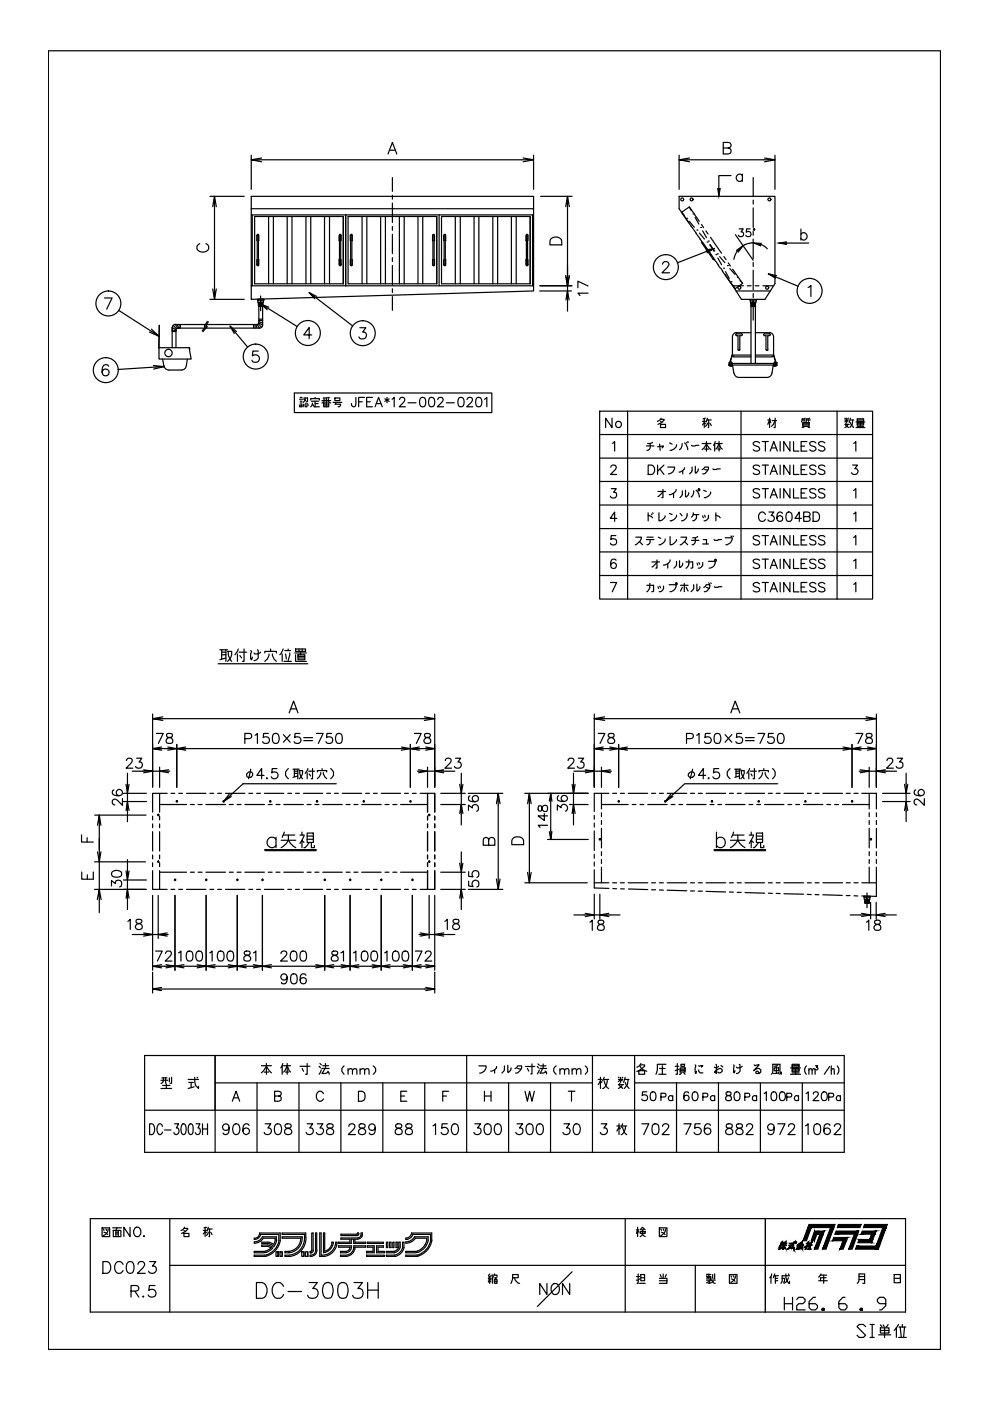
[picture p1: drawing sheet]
<svg xmlns="http://www.w3.org/2000/svg" width="210mm" height="297mm" viewBox="0 0 210 297" stroke-linecap="round" stroke-linejoin="round" font-family="sans-serif">
<!-- layer: BANGO -->
<g fill="none" stroke="#000" stroke-width=".25">
<path d="M140.5 56l.1-.3a.72 .72 0 0 1 1.2 .2l-.3 .8-1.2 1.1h1.7M149.9 53.6l1.5-.9-7.8 3M151.4 52.7l-1.7 .3M162.9 58.1l1.7 .3M164.4 59l-1.5-.9 6.3 2.6M22.2 63.2h1.6l-1.2 2.3M23 77.7a.7 .7 0 0 0-.6-.4 .7 .7 0 0 0-.6 .5 1.69 1.69 0 0 0 .2 1.8 .74 .74 0 0 0 1.1-.3 .74 .74 0 0 0-.5-1 .74 .74 0 0 0-1 .6M25.2 65.8l8.5 5.5-1.6-1.5M31.7 70.4l2 .9M32.5 77.5l2.3 .2-9.8 .6M34.8 77.7l-2.2 .5M48.8 69.1l1.3 1.2"/>
<path d="M49.7 70.7l-.9-1.6 3.7 4.5M54.8 74.4h-1.2l-.1 1.1a.85 .85 0 0 1 1.3 0 .85 .85 0 0 1-.2 1.2 .85 .85 0 0 1-1.2-.3M55.3 64.5l1.7 .6M56.7 65.7l-1.4-1.2 7.7 4.7M65.5 62l1.6 .8M66.1 71h-1.7l1.1-1.6v2.4M66.7 63.3l-1.2-1.3 9.3 7.1M76.3 69.5h1.3l-.7 .9a.76 .76 0 0 1 .8 .9 .76 .76 0 0 1-1.1 .6l-.3-.1-.2-.4M171.3 60.9l.6-.4v2.4"/>
<circle cx="141.2" cy="56.6" r="2.65"/>
<circle cx="22.4" cy="78.5" r="2.65"/>
<circle cx="23" cy="64.3" r="2.65"/>
<circle cx="54.2" cy="75.6" r="2.65"/>
<circle cx="65.3" cy="70.6" r="2.65"/>
<circle cx="76.9" cy="70.6" r="2.65"/>
<circle cx="171.7" cy="61.7" r="2.65"/>
</g>
<!-- layer: SU -->
<g fill="none" stroke="#000" stroke-width=".25">
<path d="M33.7 73.7v.1M33.7 73.7v2.4h6.8l-.4-2.3M33.7 73.7h6.4M33.8 69l-.1 4.7M34.5 76.1l.2 1.4M34.8 77.5a1.04 1.04 0 0 0 1 1M35.8 78.5h2.7M36.5 73.7v-4.3l.8 .5v3.8M36.5 70h.8M36.5 70.3h.8M36.7 69l.7 .7M37.2 68.8h1v.8h-.6"/>
<path d="M37.2 68.8h6.3M37.2 68.8l.4 .8M37.2 68.8a.66 .66 0 0 0-.7 .6M37.6 68.8l.3 .8M37.6 69.6h5.8M37.7 69.6l-.3 .3M38.2 68.8v.8M39.5 77.5a1.04 1.04 0 0 1-1 1M39.7 76.1l-.2 1.4M40.1 73.7h.1M40.2 73.8v.3M43.7 69.6h11.3"/>
<path d="M43.8 68.8h10.7l.5 .8M44 68.1l-.7 1 .3 .2-.7 .9M44.2 68.2l-.5 .9 .3 .1-1 1.1M53.8 68.8v.8M54.1 68.8v.8M54.2 68.8l.3 .8M54.8 68.7l.7 .7M54.9 68.2l.8 .3M54.9 68h.8M54.9 67.7h.8M54.9 65v3.5l.8 .4M54.9 68.4l-.3 .4"/>
<path d="M55.7 68.9a.66 .66 0 0 1-.7 .7M55.7 65v3.9M154.6 76.9v.1M154.8 76.7l.4 .2v.3l-.2 .2-.4-.1M154.9 77.1l.4 .4M155.2 75.3l-.7 2.1M155.3 75.3l.3 .3M155.3 75.3l-.7 2.2 .6 .2-.6-.2M155.3 75.3h3.9M155.3 71.4v3.9M155.3 75.2v.1M155.3 77.5l.3 1.6"/>
<path d="M155.6 75.7h3.6M155.6 79.1a1.04 1.04 0 0 0 1.1 .9M156.1 71.2h.4v2.9M156.1 70.8h1.1M156.2 70.8l-.2 .1 .2 .2M156.2 70.5h3M156.2 70.5a.91 .91 0 0 0-.9 .9M156.5 74.1l.2 .2 .2-.2M157.2 71.2h-.3v2.9M157.2 70.8l.2 .1-.2 .2M159.2 65v12.1M160.2 75.3h3.8"/>
<path d="M160.2 70.5h2.9M160.2 65v12.1M162.1 70.8h1M162.1 71.2h.3v2.9M162.1 70.8l-.2 .1 .2 .2M162.4 74.1l.2 .2 .2-.2M163.1 70.5a.91 .91 0 0 1 .9 .9M163.1 71.2h-.3v2.9M163.1 70.8l.2 .1-.2 .2M163.9 77.5l-.2 1.6a1.04 1.04 0 0 1-1.1 .9h-6M164 75.2l.7 2.2M164 75.3l-.3 .3-3.5 .1"/>
<path d="M164 75.3l.7 2.2-.6 .2 .6-.2M164 71.4v3.9M164.2 76.8l-.1 .4 .4 .2M164.4 77.1l-.4 .4M164.4 76.7l-.2 .1M164.6 77.3l-.2 .1M164.7 77.2l-10-.1-.1 .3h10v-.2M164.8 76.9h.1"/>
<circle cx="35.7" cy="74.8" r=".78"/>
</g>
<!-- layer: 1 -->
<g fill="none" stroke="#000" stroke-width=".25">
<path d="M127.1 87.2h57.9v39.8h-57.9zM127.1 92.1h57.9M127.1 97.1h57.9M129.5 99.1l.2-.4 .6-.1 .3 .2 .1 .4-1.3 1.4h1.3M129.8 88.7v1.9l-1.4-1.9v1.9M129.9 94l.4-.4v2M133.1 87.2v39.8M137 94.5h1.7M137.3 94h.6M137.4 98.6h.7a1.06 1.06 0 0 1 .7 1 1.06 1.06 0 0 1-.7 1h-.7zM138.4 93.8l-.5 .2-.2 1.2-.3 .3h-.2M139.4 94.7l1.2-.2-.3 .5"/>
<path d="M139.4 98.6v2M139.8 94.2l.2 1.3M139.9 99.5l.9 1.1M140.1 88.9h.7a1.81 1.81 0 0 1-1.3 1.1M140.1 90h1v.6h-1zM140.1 89.3l.2 .3M140.2 88.7l-.4 .5-.4 .1M140.8 98.6l-1.4 1.3M141.6 99h1.4a1.31 1.31 0 0 1-1.3 1.5M142 93.9l.5 .3M143.4 94.3a1.28 1.28 0 0 1-1.3 1.2M144.6 94a1.39 1.39 0 0 1-.5 1.3"/>
<path d="M144.8 99.8v.7M145.1 93.9a2.03 2.03 0 0 1 .7 1.4M145.1 99.2l-.3 .6-.9 .3M145.6 93.8l.1 .1M145.8 93.6l.1 .2M146.6 94.4l.1 .1 1.5-.1M146.7 99v.8l-.5 .7M147.4 98.9v1.3l.1 .1 .4-.4 .2-.5M148.9 95.3l.9-1.1 .9 1.1M148.9 99.5l.5-.5h.8a1.44 1.44 0 0 1-1.2 1.5M148.9 94h1.8M148.9 89.3h.7"/>
<path d="M149.3 88.8v1.8M149.4 95.2h.8M149.4 99.5l.6 .2M149.6 89.8l-.3-.2-.4 .5M149.6 88.7l-.5 .1M149.8 93.6v2M149.9 89h.9M150 88.7l-.3 .8M150 89.7l-.4 .7M150.3 89v1.6h-.2M150.5 89.7l.3 .5M151.1 99.4l.2 .1 1.4-.1"/>
<path d="M151.5 94v1.6M151.7 93.6l-.4 .8M151.8 95.2l.7-1.2 .3 1 .3 .2M151.8 94h1.3M152.2 95.2h.5M152.5 93.6v2M157.1 87.2v39.8M161.1 93.9a.75 .75 0 0 0-.8-.3 .75 .75 0 0 0-.6 .5l.4 .4 .7 .3 .3 .5a.89 .89 0 0 1-1.4 0M161.1 98.9a.76 .76 0 0 0-.8-.3 .76 .76 0 0 0-.6 .5l.2 .3 .9 .4 .3 .5a.89 .89 0 0 1-1.4 0M161.6 93.6h1.3M161.6 98.6h1.3M162.3 93.6v2"/>
<path d="M162.3 98.6v2M162.8 89h.6M163.2 88.7v1.9M163.3 95.6l.8-2 .7 2M163.4 89.6l-.2-.6-.4 1M163.6 95h.9M163.6 99.9h.9M163.7 89.2h.9M164.4 88.7v1.9h-.3M164.4 89.2l-.8 1.2M165.4 93.6v2M165.4 98.6v2"/>
<path d="M167.5 93.6v2l-1.3-2v2M167.5 98.6v2l-1.3-2v2M168.2 93.6v2h1.2M168.2 98.6v2h1.2M169.9 94.6h.7M169.9 99.6h.7M170.1 89h.6M170.2 89.6h1.3v.8h-1.3zM170.2 90.1h1.3M170.2 89.8h1.3M170.5 90.5l-.4 .1M170.5 89v.3"/>
<path d="M170.7 88.7l-.6 .1-.2 .7M171 89h.8M171.1 93.6h-1.2v2h1.2M171.1 98.6h-1.2v2h1.2M171.3 90.5l.4 .1M171.4 89v.3M171.7 88.7l-.7 .1-.1 .7M173 93.9a.72 .72 0 0 0-.7-.3 .72 .72 0 0 0-.6 .5l.3 .4 .8 .3 .2 .5a.84 .84 0 0 1-1.3 0M173 98.9a.73 .73 0 0 0-.7-.3 .73 .73 0 0 0-.6 .5l.1 .3 .8 .3a.48 .48 0 0 1 .4 .6 .84 .84 0 0 1-1.3 0M174.9 93.9a.76 .76 0 0 0-.8-.3 .76 .76 0 0 0-.6 .5l.4 .4 .8 .3 .2 .5a.87 .87 0 0 1-1.4 0M174.9 98.9a.77 .77 0 0 0-1.4 .2l.3 .3 .9 .4 .2 .5a.87 .87 0 0 1-1.4 0M177.5 87.2v39.8"/>
<path d="M179.1 89h.8M179.1 90h1M179.1 88.7l.2 .1M179.4 89.7l-.1 .4 .6 .5M179.5 88.7v.9M179.8 89.3l-.3-.3-.4 .5M179.8 90l-.2 .4-.5 .2M179.9 88.7l-.1 .1M180.3 89.6l.7 1M180.3 89h.7M180.3 88.7l-.2 .9M180.8 98.6h1l-.6 .8a.64 .64 0 0 1 .7 .7 .64 .64 0 0 1-.9 .5l-.3-.2-.1-.2"/>
<path d="M180.8 89l-.1 1-.5 .6M181 94l.5-.4v2M181.5 90.6h1.9M181.5 89.5h1.9M181.8 89.6h1.3v.5h-1.3zM181.8 88.8h1.3v.5h-1.3zM181.8 89h1.3M181.8 89.8h1.3M181.8 90.4h1.3M182.4 89.6v1M127.1 102.1h57.9M127.1 107.1h57.9"/>
<path d="M127.1 112.1h57.9M127.1 117h57.9M129.6 103.6h1.1l-.6 .8a.66 .66 0 0 1 .5 1 .66 .66 0 0 1-1.1 0l-.1-.2M130.6 113.6h-1l-.1 .8a.7 .7 0 0 1 1.1 0 .7 .7 0 0 1-.1 1 .7 .7 0 0 1-1.1-.2M130.6 118.8a.62 .62 0 0 0-.8-.2 1.18 1.18 0 0 0 .3 1.9 .63 .63 0 0 0 .6-.5 .63 .63 0 0 0-.6-.7 .63 .63 0 0 0-.6 .6M130.8 109.9h-1.4l.9-1.3v1.9M134.8 113.9h1.2a1.8 1.8 0 0 1-1.3 1.6M135.6 114.8l.6 .7M137 114.4h1.7M137.2 113.9h1.3M137.4 109.2l.7 .3 .3 .3M137.4 108.7v1.7"/>
<path d="M137.9 114.4a1 1 0 0 1-.5 1.1h-.2M138.1 109l.1 .1M138.2 119.1h1.6M138.4 108.7l.1 .2M139.3 119.3l-1.1 .9M139.3 118.7v1.8h-.3M139.5 104.2h1.6M139.6 113.9l.5 .2M139.7 108.7v1.7a1.29 1.29 0 0 0 1.3-.9v-.1M140.6 104.3l-1.1 1M140.6 103.8v1.7h-.3M140.6 119.8l1-.3v1"/>
<path d="M141 114.3a1.22 1.22 0 0 1-1.3 1.2M141.9 104.9l.9-.3v.9M142 108.9l.5 .2M142.1 113.8v1.7a1.36 1.36 0 0 0 1.3-1.1M142.1 118.7l-.1 .4-.4 .4M143.4 103.8l-.2 .4-.4 .4M143.4 109.2a1.28 1.28 0 0 1-1.3 1.2M143.4 119v.8l-.5 .7M144.1 118.9v1.3l.1 .1 .4-.4 .2-.5M144.2 108.9l.4 .5M144.4 113.9h1.2a1.95 1.95 0 0 1-1.4 1.6M144.7 104.1v.8l-.5 .6"/>
<path d="M145.1 114.8l.7 .7M145.3 103.9v1.4l.2 .1 .4-.4 .1-.5M145.4 119.1h1.5v1.2l-.4 .2M145.7 108.9a1.32 1.32 0 0 1-1.2 1.5M146.1 118.7a1.47 1.47 0 0 1-.7 1.8M146.6 114.6h1.6M146.9 114h.5M147 109.1l-.4 .6M147 108.7v.4h1.2M147.1 104.1a1.39 1.39 0 0 1-.6 1.3M147.6 103.9l.5 .8 .2 .7M147.7 109.1v.7a.86 .86 0 0 1-.8 .6"/>
<path d="M147.8 119.4l.1 .4M147.9 113.8l-.5 .2-.1 1.2-.3 .3h-.3M148.1 103.6l.3 .2-.1 .3-.3-.2zM148.2 119.3l.2 .3M149 119.3a.97 .97 0 0 1-.6 1.2h-.3M149 109.4l.1 .4M149 115.3h1.2M149.1 114.4h.7v.9M149.2 103.9l.5 .3M149.4 109.2l.1 .5M150.2 109.2a.96 .96 0 0 1-.9 1.2M150.2 119h1.2l.3 .1v.3a1.32 1.32 0 0 1-1.4 1.1"/>
<path d="M150.7 104.3a1.28 1.28 0 0 1-1.4 1.2M151.4 114.4l.1 .2 1.5-.2M151.7 118.6l.2 .1-.1 .3-.3-.1zM151.8 109.2l.7 .3 .2 .3M151.8 108.7v1.7M153.8 114h1.5a1.42 1.42 0 0 1-1.4 1.5M155 113.6l.1 .2M155.4 113.6l.1 .2M161.1 103.9a.78 .78 0 0 0-1.4 .2l.2 .3 .9 .3 .3 .3v.3a.89 .89 0 0 1-1.4 0M161.1 113.8a.76 .76 0 0 0-.8-.3 .76 .76 0 0 0-.6 .5l.2 .3 .9 .4 .3 .5a.89 .89 0 0 1-1.4 0M161.1 118.8a.78 .78 0 0 0-1.4 .2l.2 .3 .9 .4 .3 .2v.3a.89 .89 0 0 1-1.4 0M161.6 103.6h1.3"/>
<path d="M161.6 113.6h1.3M161.6 118.5h1.3M162.3 109.1a.74 .74 0 0 0-.9-.5 .74 .74 0 0 0-.6 .7 .91 .91 0 0 0 1 1.2l.5-.4M162.3 103.6v2M162.3 113.6v1.9M162.3 118.5v2M163 108.6h1.1l-.6 .7a.64 .64 0 0 1 .7 .8 .64 .64 0 0 1-.9 .4l-.5-.3M163.3 100.6l.8-2 .7 2M163.3 105.6l.8-2 .7 2M163.3 115.5l.8-1.9 .7 1.9M163.6 104.9h.9M163.6 114.9h.9"/>
<path d="M163.6 119.9h.9M165.4 103.6v2M165.4 113.6v1.9M165.4 118.5v2M165.9 108.9a.58 .58 0 0 0-.6-.4 .58 .58 0 0 0-.5 .4 1.4 1.4 0 0 0 .2 1.6 .61 .61 0 0 0 .9-.3 .61 .61 0 0 0-.4-.9 .61 .61 0 0 0-.8 .6M166.9 108.7a.63 .63 0 0 1 1 .2 1.32 1.32 0 0 1-.5 1.6h-.5a1.66 1.66 0 0 1 0-1.8zM167.5 103.6v2l-1.3-2v2M167.5 113.6v1.9l-1.3-1.9v1.9M167.5 118.5v2l-1.3-2v2M168.2 103.6v2h1.2M168.2 113.6v1.9h1.2M168.2 118.5v2h1.2"/>
<path d="M169.9 104.5h.7M169.9 114.5h.7M169.9 119.5h.7M169.9 109.9h-1.4l1-1.3v1.9M170.4 109.5h.9a.49 .49 0 0 0 .4-.7l-.4-.2h-.9v1.9h.9l.4-.1a.53 .53 0 0 0-.4-.9M171.1 103.6h-1.2v2h1.2M171.1 113.6h-1.2v1.9h1.2M171.1 118.5h-1.2v2h1.2M172.4 108.6h.7a1.06 1.06 0 0 1 .7 1 1.06 1.06 0 0 1-.7 .9h-.7zM173 103.9a.75 .75 0 0 0-1.3 .2l.1 .3 1.1 .4 .1 .5a.84 .84 0 0 1-1.3 0M173 113.8a.73 .73 0 0 0-.7-.3 .73 .73 0 0 0-.6 .5l.1 .3 .8 .3a.48 .48 0 0 1 .4 .6 .84 .84 0 0 1-1.3 0M173 118.8a.75 .75 0 0 0-1.3 .2l.1 .3 1.1 .5 .1 .4a.84 .84 0 0 1-1.3 0"/>
<path d="M174.9 103.9a.8 .8 0 0 0-1.4 .2l.3 .3 .9 .3 .2 .3v.3a.87 .87 0 0 1-1.4 0M174.9 113.8a.77 .77 0 0 0-1.4 .2l.3 .3 .9 .4 .2 .5a.87 .87 0 0 1-1.4 0M174.9 118.8a.8 .8 0 0 0-1.4 .2l.3 .3 .9 .4 .2 .2v.3a.87 .87 0 0 1-1.4 0M181 104l.5-.4v2M181 108.9l.5-.3v1.9M181 113.9l.5-.3v1.9M181 118.9l.5-.4v2M127.1 122h57.9M129.4 123.5h1.3l-.9 2M137.1 124.1h1.5v1.2l-.4 .1M137.8 123.7a1.55 1.55 0 0 1-.7 1.7M139.5 124.4l.1 .4"/>
<path d="M139.9 124.3l.2 .3M140.7 124.3a.95 .95 0 0 1-.9 1.1M141.9 124h1.2a.55 .55 0 0 1 0 .9l-.3 .3-.8 .2M143.4 123.6l.2 .1-.1 .3-.3-.2zM144.3 124.1h1.6M144.7 124.5l-.4 .8M145.1 123.7v1.7M145.5 124.5l.4 .8M147.1 124v.8l-.6 .6M147.8 123.8v1.4l.1 .1 .4-.4 .1-.5M149.2 124.5l.5-.5h.8a1.36 1.36 0 0 1-1.2 1.4M149.7 124.5l.7 .3"/>
<path d="M150.3 123.6l.1 .1M150.7 123.6l.1 .1M151.4 124.4l.2 .1 1.4-.1M161.1 123.8a.75 .75 0 0 0-.8-.3 .75 .75 0 0 0-.6 .5l.4 .4 .7 .2 .3 .6a.99 .99 0 0 1-1.4 0M161.6 123.5h1.3M162.3 123.5v2M163.3 120.5l.8-2 .7 2M163.3 125.5l.8-2 .7 2M163.6 124.9h.9M165.4 123.5v2M167.5 123.5v2l-1.3-2v2M168.2 123.5v2h1.2"/>
<path d="M169.9 124.5h.7M171.1 123.5h-1.2v2h1.2M173 123.8a.72 .72 0 0 0-.7-.3 .72 .72 0 0 0-.6 .5l.3 .4 .9 .3 .1 .5a.92 .92 0 0 1-1.3 0M174.9 123.8a.76 .76 0 0 0-.8-.3 .76 .76 0 0 0-.6 .5l.4 .4 .8 .2 .2 .6a.97 .97 0 0 1-1.4 0M181 123.9l.5-.4v2M30.7 223.8h148.3v20.5h-148.3zM30.7 235.4h148.3M31.7 238.3h.5a1.43 1.43 0 0 1 0 2.3h-.5zM34.1 230.8h2.3M34.1 229h1.5M34.3 228.5h1.1M34.4 238.8a.53 .53 0 0 0-.5-.6 .53 .53 0 0 0-.5 .6v1.2a.53 .53 0 0 0 .5 .6 .53 .53 0 0 0 .5-.6"/>
<path d="M34.5 230.1h1.5M34.6 228.5v.7l-.1 .3-.4 .2M34.9 239.6h1.4M35.1 228.5v1.2M35.3 229.8v1M35.9 228.5v.8M36.4 228.4v1.3h-.4M37 238.3h.9l-.5 .9a.67 .67 0 0 1 .5 .8 .67 .67 0 0 1-.9 .4l-.1-.3M38.6 238.4l.4-.1a1.61 1.61 0 0 1 0 2.3h-.2a1.78 1.78 0 0 1-.2-2.2zM39.9 228.9h2.2M40 229.5h1M40.1 238.4l.4-.1a1.73 1.73 0 0 1 0 2.3h-.1a1.78 1.78 0 0 1-.3-2.2z"/>
<path d="M40.5 229.5v1.1M41.2 230.4l-1.3 .4M41.3 228.4l.2 1.7 .6 .7v-.5M41.6 238.3h.8l-.4 .9h.2a.78 .78 0 0 1 .3 .8 .78 .78 0 0 1-.7 .6l-.4-.5M41.8 228.4l.1 .1M42.9 238.3v2.3M42.9 239.4h1.1M44 238.3v2.3M45.6 223.8v20.5M45.6 229.6h80M48.6 239a.7 .7 0 0 1-1 .6 .7 .7 0 0 1-.2-1.1 .7 .7 0 0 1 1.1 .1 2.23 2.23 0 0 1-.2 1.8 .64 .64 0 0 1-1-.2M49.2 233.5l.9-2.1 .7 2.1"/>
<path d="M49.5 232.8h1M49.7 238.4a.7 .7 0 0 1 1 .3 1.18 1.18 0 0 1-.7 1.9 1.44 1.44 0 0 1-.3-2.2zM52.8 238.6a.65 .65 0 0 0-.6-.3 .65 .65 0 0 0-.6 .4 1.33 1.33 0 0 0 .5 1.9 .71 .71 0 0 0 .8-.7 .71 .71 0 0 0-.6-.8 .71 .71 0 0 0-.8 .7M54.5 229.6v14.7M55.4 227.5l1.1-1.4 1 1.4M55.4 225.9h2.1M56 227.3h1M56.2 238.3h1.2l-.6 .9a.73 .73 0 0 1 .8 .8 .73 .73 0 0 1-1 .6l-.5-.3-.1-.2M56.5 225.5v2.3M58.2 232.4l1.2-.1 .2-.3-.1-.4-.4-.2h-.9v2.1l1.2-.1a.53 .53 0 0 0 .2-.6 .53 .53 0 0 0-.5-.4M58.5 238.4a.74 .74 0 0 1 1.1 .3 1.18 1.18 0 0 1-.8 1.9 1.05 1.05 0 0 1-.6-1.4zM59.8 225.9v1.9"/>
<path d="M60 225.5l-.5 .9M60.1 227.3l.3-.3 .5-1.1 .4 1.1 .3 .3M60.1 225.9h1.5M60.6 238.4a.45 .45 0 0 0 .2 .8 .79 .79 0 0 1 .9 .3 .79 .79 0 0 1-.1 .9 .85 .85 0 0 1-1.3-.3 .84 .84 0 0 1 1.1-.9 .45 .45 0 0 0 .2-.8l-.3-.1zM60.6 227.3h.6M60.9 225.5v2.3M63.4 229.6v14.7M63.6 226.1h2.1M64.1 226.5l.3 .6M65.1 238.3h1.2l-.6 .9a.73 .73 0 0 1 .8 .8 .73 .73 0 0 1-1 .6l-.4-.2-.2-.3M65.1 225.5v2.3h-.3M67.3 238.3h1.2l-.7 .9a.73 .73 0 0 1 .8 .8 .73 .73 0 0 1-1 .6l-.3-.2-.2-.3"/>
<path d="M67.7 226.1l.3 .3M67.8 225.5l.3 .3M68.1 226.8l-.4 1M68.3 226.5h1.5M68.4 225.9h1.3M68.6 231.9a.71 .71 0 0 0-1.1-.4 1.1 1.1 0 0 0-.4 1.2 1.1 1.1 0 0 0 1 .8l.5-.5M68.9 226.5l-.6 1.1h.7l.7-.3M69 225.5v1M69.4 238.4a.45 .45 0 0 0 .3 .8 .81 .81 0 0 1 .9 .3 .81 .81 0 0 1-.1 .9 .89 .89 0 0 1-1.3-.3 .84 .84 0 0 1 1.1-.9 .48 .48 0 0 0 .2-.8l-.3-.1zM69.5 227.1l.3 .4v.3M72.3 229.6v14.7M73 226l-.5 .6v.6l.5 .6"/>
<path d="M73.8 226.9l.4-.3 .4 .1 .1 1.1M73.8 226.6v1.2M74 238.8l.1-.3a.75 .75 0 0 1 1.1 0 .78 .78 0 0 1-.3 1l-1.1 1.1h1.6M74.7 226.9l.5-.3 .4 .1 .1 1.1M76 231.4h.7a1.15 1.15 0 0 1 .7 1 1.15 1.15 0 0 1-.7 1.1h-.7zM76.2 238.4a.48 .48 0 0 0 .3 .8 .81 .81 0 0 1 .8 .3 .81 .81 0 0 1 0 .9 .89 .89 0 0 1-1.3-.3 .91 .91 0 0 1 1.1-.9 .5 .5 0 0 0 .2-.8l-.3-.1zM76.3 226.9a.63 .63 0 0 1 .9-.2l.1 1.1M76.3 226.6v1.2M77.3 226.9l.4-.3 .5 .1v1.1M79.1 226l.5 .6v.6l-.5 .6M79.6 239a.7 .7 0 0 1-1 .6 .7 .7 0 0 1-.3-1.1 .7 .7 0 0 1 1.2 .1 2.23 2.23 0 0 1-.2 1.8 .64 .64 0 0 1-1-.2M81.2 229.6v14.7"/>
<path d="M84 238.4a.45 .45 0 0 0 .2 .8 .79 .79 0 0 1 .9 .3 .79 .79 0 0 1 0 .9 .83 .83 0 0 1-1.3-.3 .84 .84 0 0 1 1.1-.9 .45 .45 0 0 0 .2-.8l-.3-.1zM85 232.4h.8M86.2 238.4a.45 .45 0 0 0 .2 .8 .79 .79 0 0 1 .9 .3 .79 .79 0 0 1-.1 .9 .83 .83 0 0 1-1.2-.3 .84 .84 0 0 1 1-.9 .45 .45 0 0 0 .2-.8l-.3-.1zM86.2 231.4h-1.2v2.1h1.2M90.1 229.6v14.7M91.8 238.7l.5-.4v2.3M93.9 232.4h.8M94.8 238.3h-1.1v.9a.8 .8 0 0 1 1.2 0 .8 .8 0 0 1-.2 1.2 .8 .8 0 0 1-1.2-.3M95.1 231.4h-1.2v2.1M96 238.4a.69 .69 0 0 1 1.1 .3 1.18 1.18 0 0 1-.8 1.9 1.44 1.44 0 0 1-.3-2.2zM98.9 223.8v20.5M100.7 238.3h1.2l-.7 .9a.73 .73 0 0 1 .8 .8 .73 .73 0 0 1-1 .6l-.3-.2-.2-.3"/>
<path d="M101.5 226h1.6a1.38 1.38 0 0 1-1.4 1.5M102.7 232.4h1.4M102.7 231.4v2.1M103 238.4a.74 .74 0 0 1 1.1 .3 1.56 1.56 0 0 1-.6 1.9h-.2a1.41 1.41 0 0 1-.3-2.2zM104.1 231.4v2.1M104.9 226.8v.7M105.1 238.4a.69 .69 0 0 1 1.1 .3 1.19 1.19 0 0 1-.7 1.9 1.41 1.41 0 0 1-.4-2.2zM105.3 226.1a1.18 1.18 0 0 1-1.3 1M106.9 226v.8l-.5 .7M107.7 225.9v1.4l.1 .1 .4-.4 .1-.6M107.8 229.6v14.7M109.2 226.5l.4-.2 .1-.3h.9a1.44 1.44 0 0 1-1.3 1.5"/>
<path d="M109.6 238.3h1.2l-.7 .9a.74 .74 0 0 1 .7 1 .74 .74 0 0 1-1.2 .2l-.2-.3M109.7 226.5l.8 .2M111.3 231.4l.5 2.1 .5-2.1 .5 2.1 .5-2.1M111.4 226.1h2M111.8 226.5l.3 .6M111.9 238.4a.74 .74 0 0 1 1.1 .3 2.09 2.09 0 0 1-.3 1.7 .72 .72 0 0 1-1.1-.3 1.69 1.69 0 0 1 .3-1.7zM112.8 225.6v2.1h-.3M113.9 226.1l.3 .3M114 238.4a.74 .74 0 0 1 1.1 .3 1.56 1.56 0 0 1-.5 1.9h-.2a1.41 1.41 0 0 1-.4-2.2zM114.1 225.6l.3 .3M114.4 226.8l-.5 .9M114.5 226.5h1.4"/>
<path d="M114.6 226h1.2M115 226.5l-.5 1h.7l.6-.2M115.2 225.6v.9M115.6 227.1l.3 .3v.3M116.7 229.6v14.7M117.9 226l-.5 .6v.6l.5 .6M118.7 226.9l.3-.2a.44 .44 0 0 1 .7 .2v.9M118.7 226.6v1.2M119.6 238.3h1.1l-.6 .9a.73 .73 0 0 1 .8 .8 .73 .73 0 0 1-1 .6l-.3-.2-.2-.3M119.7 226.9l.4-.3 .4 .1 .1 1.1M120.5 231.4h1.4M121.2 231.4v2.1"/>
<path d="M121.3 226.9l.4-.3 .4 .1 .1 1.1M121.3 226.6v1.2M121.8 238.4a.7 .7 0 0 1 1.1 .3 1.18 1.18 0 0 1-.8 1.9 1.44 1.44 0 0 1-.3-2.2zM122.2 226.9l.5-.3 .4 .1 .1 1.1M124.1 226l.5 .6v.6l-.5 .6M125.6 223.8v20.5M126.8 228.9h.8M127.3 228.4v2.4M127.5 238.3h1.2l-.7 .9a.73 .73 0 0 1 .8 .8 .73 .73 0 0 1-1 .6l-.3-.2-.2-.3M127.6 229.5l-.3-.3-.5 .8M127.9 228.9h1.1M128.1 229.2a1.97 1.97 0 0 0 .9 1.6"/>
<path d="M128.1 228.4l-.3 .8M128.7 229a1.75 1.75 0 0 1-.9 1.8M130.8 238.7h.7M131.1 228.9h1M131.1 230h1.1M131.1 228.4l.2 .1M131.2 238.3v2.3M131.4 229.7l-.1 .4 .8 .7M131.5 239.3l-.3-.3-.4 .8M131.6 228.4v1.1M131.8 238.7h1.1M131.9 229.2l-.3-.3-.5 .4"/>
<path d="M131.9 230l-.1 .4-.7 .4M132 239a2.12 2.12 0 0 0 .9 1.6M132 238.3l-.3 .7M132.1 228.4l-.2 .1M132.6 229.5l.1 .5 .7 .8M132.6 228.9h.8M132.6 228.4l-.4 1.1M132.6 238.9a1.75 1.75 0 0 1-.9 1.7M133.2 228.9l-.2 1.1-.6 .8M134.5 223.8v20.5M134.5 229.6h44.5M135.7 225.8h1v.3l-1.3 .9v.8h1.3v-.8l-1.7 .1"/>
<path d="M135.7 226.1a1.79 1.79 0 0 0 1.4 1M135.9 225.5a1.14 1.14 0 0 1-.9 .7M136.1 238.3h1.5l-1.1 2.3M137.1 231.5h-.9v.8a.66 .66 0 0 1 .9 0 .66 .66 0 0 1-.1 1 .66 .66 0 0 1-.9-.3M138.1 231.6a.59 .59 0 0 1 .9 .3 1.21 1.21 0 0 1-.4 1.5l-.5-.1a1.51 1.51 0 0 1 0-1.7zM138.5 238.4a.74 .74 0 0 1 1.1 .3 2.09 2.09 0 0 1-.2 1.7 .72 .72 0 0 1-1.1-.3 2.02 2.02 0 0 1 .2-1.7zM139.7 227.8h1.5M139.8 226.5h1.2M140.1 232.6h.7a.4 .4 0 0 0 .4-.4 .4 .4 0 0 0-.4-.4h-.7v1.6M140.4 225.9v1.9M140.5 238.8l.1-.3a.71 .71 0 0 1 1-.1 .49 .49 0 0 1 .1 .8l-1.3 1.4h1.5M141.2 225.7h-1.8v1.1l-.3 1"/>
<path d="M142.6 232.6a.52 .52 0 0 0-.7-.1 .52 .52 0 0 0 0 .7 .52 .52 0 0 0 .7-.1M142.6 232.3v1.1M143.1 226.1h.8M143.4 229.6v14.7M143.6 225.5v2.3h-.3M143.9 226.7l-.8 .3M144.2 226.4h1.1v.9h-1.1zM144.2 227h1.1M144.2 226.7h1.1M144.4 225.7h.7v.4h-.7zM144.5 227.5l-.4 .3M145 227.5l.3 .3"/>
<path d="M145 238.3h1.5l-1.1 2.3M146 231.7a.56 .56 0 0 0-.8-.1 1.13 1.13 0 0 0 .3 1.8 .58 .58 0 0 0 .6-.6 .58 .58 0 0 0-.5-.6 .58 .58 0 0 0-.6 .6M147 231.6a.59 .59 0 0 1 .9 .3 .86 .86 0 0 1 .1 1 .86 .86 0 0 1-1 .4 1.51 1.51 0 0 1 0-1.7zM147.4 225.8l.1 .1-.1 .6v.8l.1 .3 .2-.5M148.1 226.8v.3l.3 .4h.6M148.1 225.9l.2 .2 .7-.2-.3 .3M148.5 238.3h-1.1l-.1 .9a.8 .8 0 0 1 1.2 0 .8 .8 0 0 1-.2 1.2 .8 .8 0 0 1-1.1-.3M149 232.6h.7a.4 .4 0 0 0 .4-.4 .4 .4 0 0 0-.4-.4h-.7v1.6M150.6 238.6a.64 .64 0 0 0-.6-.4 .64 .64 0 0 0-.5 .5 1.33 1.33 0 0 0 .5 1.9 .71 .71 0 0 0 .7-.7 .71 .71 0 0 0-.6-.8 .71 .71 0 0 0-.8 .7M151.5 232.6a.5 .5 0 0 0-.7-.1 .5 .5 0 0 0 0 .7 .5 .5 0 0 0 .7-.1M151.5 232.3v1.1M151.8 225.7l.1 .1v1.8l-.4-.3a1.87 1.87 0 0 1 1.3-.8l.3 .3a.61 .61 0 0 1-.7 .7l-.2-.2"/>
<path d="M152.3 229.6v14.7M152.4 226.1l-.8 .3-.1-.2M152.8 225.9l.5 .3M154 231.6a.39 .39 0 0 0 .2 .6 .75 .75 0 0 1 .9 .8l-.2 .3-.6 .1a.53 .53 0 0 1-.5-.6 .53 .53 0 0 1 .6-.5l.3-.1a.39 .39 0 0 0 .2-.6zM154.1 238.4a.5 .5 0 0 0 .2 .8 .81 .81 0 0 1 .9 .3 .81 .81 0 0 1 0 .9 .89 .89 0 0 1-1.3-.3 .91 .91 0 0 1 1.1-.9 .5 .5 0 0 0 .2-.8l-.4-.1zM155.5 225.8l.2 .1-.2 1.4 .2 .2 .1-.5M155.9 231.6a.64 .64 0 0 1 .9 .3 1.17 1.17 0 0 1-.4 1.5l-.5-.1a1.51 1.51 0 0 1 0-1.7zM156.2 238.4a.5 .5 0 0 0 .2 .8 .81 .81 0 0 1 .9 .3 .81 .81 0 0 1 0 .9 .89 .89 0 0 1-1.3-.3 .9 .9 0 0 1 1.1-.9 .48 .48 0 0 0 .2-.8l-.3-.1zM156.7 225.7l.2 .1v1.3l-.3 .4-.5 .1M157.4 226.1a.89 .89 0 0 1-1.3 .1M157.9 232.6h.7a.4 .4 0 0 0 .4-.4 .4 .4 0 0 0-.4-.4h-.7v1.6M158.3 238.8l.1-.3a.75 .75 0 0 1 1.1 0 .74 .74 0 0 1-.3 1l-1 1.1h1.5"/>
<path d="M159.9 225.8l.2 .1 .9-.1-1.2 1.2 .7-.5h.5l.3 .3v.5l-.3 .3h-.6l-.2-.3 .2-.2h.3l.1 .5M160.4 232.6a.5 .5 0 0 0-.7-.1 .5 .5 0 0 0 0 .7 .5 .5 0 0 0 .7-.1M160.4 232.3v1.1M161.2 229.6v14.7M162 231.9l.5-.4v1.9M163.7 231.6a.59 .59 0 0 1 .9 .3 1.21 1.21 0 0 1-.4 1.5l-.5-.1a1.51 1.51 0 0 1 0-1.7zM164.1 239a.7 .7 0 0 1-1 .6 .7 .7 0 0 1-.2-1.1 .7 .7 0 0 1 1.2 .1 2.23 2.23 0 0 1-.3 1.8 .64 .64 0 0 1-.9-.2M164.1 226.4h1v.6h-1zM164.6 226.1v1.5h-.6M164.9 238.3h1.5l-1.1 2.3M164.9 225.9l-.8 .2M165.1 227.3l.1 .5"/>
<path d="M165.1 227.5l-.5 .1M165.5 231.6a.64 .64 0 0 1 .9 .3 1.17 1.17 0 0 1-.4 1.5l-.5-.1a1.51 1.51 0 0 1 0-1.7zM165.7 227.3v.5l-.3-.7v-1.4h-1.6v1.6l-.3 .5M166.8 232.6h.9l.2-.3-.2-.5h-.9v1.6M167.2 238.8l.1-.3a.75 .75 0 0 1 1.1 0 .78 .78 0 0 1-.2 1l-1.1 1.1h1.5M167.6 227.8h2.1M167.6 226.4h2.1M168 226.5h1.4v.6h-1.4zM168 225.7h1.4v.5h-1.4zM168 225.9h1.4M168 227.5h1.4M168 226.8h1.4"/>
<path d="M168.7 226.5v1.3M169.3 232.6a.5 .5 0 0 0-.7-.1 .5 .5 0 0 0 0 .7 .5 .5 0 0 0 .7-.1M169.3 232.3v1.1M170.1 229.6v14.7M170.8 238.7l.5-.4v2.3M170.9 231.9l.5-.4v1.9M171 226a1.24 1.24 0 0 0 0 1.8M171.5 226.9l.3-.3 .3 .1 .1 1.1M171.5 226.6v1.2M172.2 226.9l.2-.3 .3 .1 .1 1.1M172.4 232l.1-.3 .3-.2 .6 .2a.6 .6 0 0 1-.2 .8l-.8 .9h1.2M172.8 238.4a.74 .74 0 0 1 1.1 .3 2.09 2.09 0 0 1-.2 1.7 .72 .72 0 0 1-1.1-.3 2.02 2.02 0 0 1 .2-1.7z"/>
<path d="M172.9 225.9h.5l-.3 .4a.3 .3 0 0 1 .2 .5 .3 .3 0 0 1-.5-.1M174.4 231.6l.5-.1a1.06 1.06 0 0 1 0 1.9l-.5-.1a1.34 1.34 0 0 1 0-1.7zM175.7 232.6h.9l.2-.3-.2-.5h-.9v1.6M175.9 226.1l-1.1 1.7M176 238.6a.64 .64 0 0 0-.7-.4 .64 .64 0 0 0-.5 .5 1.78 1.78 0 0 0 .2 1.7 .7 .7 0 0 0 1-.3 .7 .7 0 0 0-.4-.9 .7 .7 0 0 0-.9 .6M176.2 226.9l.3-.3 .3 .1 .1 1.1M176.2 226v1.8M176.9 238.8l.4-.5 .7 .1a.49 .49 0 0 1 .1 .8l-1.3 1.4h1.5M177.5 226a1.24 1.24 0 0 1 0 1.8M178.2 232.6a.5 .5 0 0 0-.7-.1 .5 .5 0 0 0 0 .7 .5 .5 0 0 0 .7-.1M178.2 232.3v1.1"/>
<circle cx="131.1" cy="90" r=".65"/>
</g>
<!-- layer: TEXT_0 -->
<g fill="none" stroke="#000" stroke-width=".25">
<path d="M62.4 83.3h41.9v4.2h-41.9zM63.5 85.9h.5v.3h-.5zM63.5 84.6h.6M63.6 85.4h.4M63.6 85.1h.4M63.6 84.3h.4M64.4 84.4h.8v.7l-.2 .1M64.4 85.7l-.1 .5M64.4 84.6l.4 .3M64.7 84.4v.4l-.4 .5M64.7 85.7v.5h.4v-.2M64.8 85.4l.2 .3"/>
<path d="M65.2 85.6l.1 .4M65.9 84.8v-.3h1.8v.3M66 85.1h1.6M66.3 85.4l-.2 .6-.2 .2M66.3 85.7l.3 .5h1.1M66.8 85.6h.7M66.8 84.3v.2M66.8 85.1v1.1M68.3 84.9h1.8M68.5 84.4h.7M68.6 85.4h1.1v.8h-1.1zM68.6 85.9h1.1"/>
<path d="M68.6 84.5l.2 .3M68.9 84.9l-.6 .5M69.4 84.9l.7 .5M69.7 84.5l-.1 .3M69.8 84.3l-.6 .1v1.8M70.6 85.3h1.9M71 84.4h1.1v.5h-1.1zM71 85.7h1.2v.3l-.3 .2h-.2M71.3 85.3l-.2 .4M75.5 84.3v1.5l-.2 .4h-.6l-.2-.6M76 85.2h.8M77.3 84.3h-1.3v1.9"/>
<path d="M77.7 85.2h.8M79 84.3h-1.3v1.9h1.3M79.5 86.2l.8-1.9 .7 1.9M79.8 85.6h.9M81.6 84.6l.9 .5M82.1 84.3v1.1M82.5 84.6l-.9 .5M83.1 84.6l.5-.3v1.9M84.7 84.7l.2-.4h.2h.4l.2 .2a.66 .66 0 0 1-.1 .8l-1 .9h1.4M86.5 85.4h1.7M89.3 84.3a.64 .64 0 0 1 .9 .3 1.83 1.83 0 0 1-.2 1.6 .68 .68 0 0 1-1-.3 1.66 1.66 0 0 1 .3-1.6zM91.1 84.3a.69 .69 0 0 1 1 .3 1.66 1.66 0 0 1-.2 1.6 .64 .64 0 0 1-1-.3 1.83 1.83 0 0 1 .2-1.6z"/>
<path d="M92.8 84.7l.4-.4h.6l.2 .3-.3 .7-1 .9h1.3M94.6 85.4h1.7M97.3 84.3a.69 .69 0 0 1 1 .3 1.66 1.66 0 0 1-.2 1.6 .64 .64 0 0 1-.9-.3 1.83 1.83 0 0 1 .1-1.6zM99 84.7l.4-.4h.4l.3 .2a.66 .66 0 0 1-.2 .8l-1 .9h1.4M101.1 84.3a.68 .68 0 0 1 1 .3 1.32 1.32 0 0 1-.5 1.6h-.2a1.08 1.08 0 0 1-.5-1.6zM102.7 84.6l.5-.3v1.9M46.6 137.8h1.6M47 138.3h.9M47 138.8h.9M47 137.8v1.9M47.9 137.8v2.4M47.9 139.5l-1.3 .4"/>
<path d="M48.2 138.1h.9a2.22 2.22 0 0 1-.9 2.1M48.4 138.1a2.76 2.76 0 0 0 .7 2.1M50.3 138.7v1.5M50.5 137.6l-.2 .5-.5 .7M50.7 138.3h1.6M50.9 139l.3 .5M51.7 137.6v2.6h-.3M53.1 137.9l.3 .2-.3 .6v1l.3 .2 .1-.6M54.6 137.8l.2 .1v1.6l-.4 .4-.5 .2M55.3 138.3a.98 .98 0 0 1-1.4 .1M56.1 138.4v-.3h2.5v.3M57 138.7l-.3 1-.6 .5"/>
<path d="M57.4 137.6v.5M57.8 138.7l.3 1 .5 .5M59.8 138.7v1.5M60 137.6l-.7 1.2M60.4 137.9h1.2M60.6 138.7l.1 1M61.1 137.6v.3M61.4 138.4l-.3 1.7M62.5 138.4h2.5M62.7 137.6h2.1v.5h-2.1zM62.7 138.8v1.4h2.3M63.2 138.8h1.4v1.1h-1.4z"/>
<path d="M63.2 139.2h1.4M63.2 139.5h1.4M63.4 137.6v.5M63.7 138.1v.7M64.1 137.6v.5M46.2 140.7h19M60.2 140.2h1.6M21.8 267.5h.9a1.35 1.35 0 0 1 .8 1.2 1.35 1.35 0 0 1-.8 1.3h-.9zM26.1 268.1a.92 .92 0 0 0-1.1-.6 .92 .92 0 0 0-.7 .9 1.07 1.07 0 0 0 .2 1.2 1.07 1.07 0 0 0 1.2 .2l.4-.4M27.1 267.6a.75 .75 0 0 1 1.2 .3 2.08 2.08 0 0 1-.2 1.9 .8 .8 0 0 1-1.2-.3 1.94 1.94 0 0 1 .2-1.9zM27.8 273.7h1a.61 .61 0 0 0 .5-.9l-.5-.2h-1v2.4M28.6 273.7l.8 1.3"/>
<path d="M29.3 268.1l.2-.5 .2-.1 .8 .1a.74 .74 0 0 1-.2 1.2l-1.2 1.2h1.7M30.4 274.8l-.2 .1 .2 .1 .1-.1M31.7 267.5h1.3l-.7 .9a.79 .79 0 0 1 .9 .9 .79 .79 0 0 1-1.1 .7l-.4-.2-.2-.3M32.9 272.6h-1.2l-.1 1a.87 .87 0 0 1 1.3 0 .87 .87 0 0 1-.2 1.3 .87 .87 0 0 1-1.3-.4M54.4 271.9h1.1a1.9 1.9 0 0 1 .5 3.2l-1.6 .2zM60.1 272.7a1.24 1.24 0 0 0-1.4-.8 1.24 1.24 0 0 0-1 1.3 1.49 1.49 0 0 0 .3 1.6 1.49 1.49 0 0 0 1.6 .3l.5-.6M61.1 273.8h2.8M65.5 271.9h1.8l-1 1.3a1.08 1.08 0 0 1 1.2 1.2 1.08 1.08 0 0 1-1.5 .9l-.5-.2-.3-.5M68.9 272.1a1.05 1.05 0 0 1 1.6 .5 2.85 2.85 0 0 1-.3 2.5 1.15 1.15 0 0 1-1.6-.5 2.61 2.61 0 0 1 .3-2.5zM72.1 272.1a1.04 1.04 0 0 1 1.5 .5 2.85 2.85 0 0 1-.3 2.5 1.15 1.15 0 0 1-1.6-.5 2.94 2.94 0 0 1 .4-2.5zM75.1 271.9h1.7l-.9 1.3a1.07 1.07 0 0 1 1.1 1.2 1.07 1.07 0 0 1-1.4 .9l-.5-.2-.3-.5M77.9 271.9v3.4"/>
<path d="M77.9 273.5h2.3M80.2 271.9v3.4M116 272.1v2.4l-1.6-2.4v2.4M117.1 272.5l.2-.2a1.07 1.07 0 0 1 1.2 .3 1.07 1.07 0 0 1 0 1.3 .85 .85 0 0 1-1 .6 .85 .85 0 0 1-.6-.9zM120.8 272.1v2.4l-1.5-2.4v2.4M166.3 275.1v2.6M166.3 276.4h1.7M168 275.1v2.6M168.9 275.5l.4-.4h.9l.5 .4v.4l-.5 .5h-.9l-.4 .4v.9h1.8M172.9 275.1h-.5l-.9 .8v1.4l.5 .4h.9l.4-.4v-.5l-.4-.4h-1.4M179.2 275.1h-.5l-.8 .8v1.4l.4 .4h.9l.4-.4v-.5l-.4-.4h-1.3M187.8 276.4h-1.3l-.5-.5v-.4l.5-.4h.9l.4 .4v1.3l-.9 .9h-.4"/>
<path d="M183.5 281.3l-.4-.5h-.9l-.5 .5 1.8 1.8-.4 .5h-.9l-.5-.5M184.5 280.8h.8M184.5 283.6h.8M184.9 280.8v2.8M186.3 283h2.6M186.7 281.5h1.8v1.1h-1.8zM186.7 280.9l.3 .4M186.7 282.1h1.8M187.3 280.9l.2 .4M187.6 281.5v2.1M188.3 280.8l-.5 .6M190 281.5l-.4 .6"/>
<path d="M190.5 280.8l-.5 .7v2.1M190.5 283.6h1.7M190.6 281.4h1.4M190.9 281.4l.2 2.2M191.3 280.8v.6M191.8 281.4l-.2 2.2"/>
</g>
<!-- layer: BLD -->
<g fill="none" stroke="#000" stroke-width=".25">
<path d="M55 261.4h4.4a4.2 4.2 0 0 1-2.9 4.9M55 261.4l-.3 .8-.8 .3v.3h.3M55.3 261.7h3.8v1.3M55.3 261.7a1.33 1.33 0 0 1-1.1 1.1M55.8 262.5h2.5v.7l-.3 .7M55.8 262.5a2.14 2.14 0 0 1-1.9 1.1v-.3M55.9 265.3h-2v.3h2.1M56.4 265.2l-.4 .1M56.4 265.5l-.4 .1M56.5 266.3l-.4 .1M56.7 264h-1.2v.3h1.2M56.7 264.3l.7 .3-1 .6"/>
<path d="M56.7 263.4h-1.2v.2h1.2M56.8 264l.8 .4M56.8 263.6l1.1 .5M56.8 263.3l.6 .2 .6 .4M57.5 264.3l.3 .3M57.8 264.1l.2 .2M57.8 264.6l-1.4 .9M58.6 262.9v-.7h-3a1.84 1.84 0 0 1-1.7 1.1M58.7 262.9l-.7 1.5M59 265.4v1v-1h-.5v1h.5M59.2 263a3.8 3.8 0 0 1-3.1 3.1h-2.2v.3h2.2M59.4 265.4h.4v1h-.4z"/>
<path d="M59.8 265.4v1M61.2 265.3h-.8v.3h.8M61.3 266.1h-.9v.3h.9M61.3 265.6h-.1M63.8 262.5a2.79 2.79 0 0 1-2.6 2.8M63.8 262.5h-4v-.3h4.3a3.1 3.1 0 0 1-2.8 3.4M64 265.4h.4v1h-.4zM64.4 265.4v1M64.8 262.4v-1h-5v.3h4.8a3.7 3.7 0 0 1-3.3 4.4M64.9 262.4a3.9 3.9 0 0 1-3.6 4M65.2 265.4v1v-1h-.4v1h.4M65.9 265.6h.1"/>
<path d="M66.1 265.1l-.3 .2v.3h.1M66.4 265.1v-3.7h-.3v3.7M66.4 265l-.1 .4-.4 .2M66.9 265v-3.6h.3v3.6M67.2 265a1.3 1.3 0 0 1-1.4 1.4v-.3h.4l.5-.3 .2-.8M68.1 266.2v-4.8h-.3v5h1M70.4 263.5v-.1h.3v.1M70.4 263.5a2.06 2.06 0 0 1-1.6 1.8v-3.9h-.2v4.2a2.35 2.35 0 0 0 2.1-2.1M71.2 263.5a2.86 2.86 0 0 1-3.1 2.6M71.2 263.6v-.2h.2v.2M71.5 263.6a3.2 3.2 0 0 1-2.7 2.8M74.2 264.4v.1"/>
<path d="M74.2 264.5a.95 .95 0 0 1-.8 .8h-1.2v.3h1.2M74.4 264.1h-2.6v.3h2.4M74.5 264.4v.1M74.5 264.1a1.25 1.25 0 0 1-1.1 1.5M75 264.4v.2M75.2 264.6v-.2h2.3v-.3h-2.5a1.76 1.76 0 0 1-1.6 2M75.3 264.6a2.01 2.01 0 0 1-1.9 1.8h-1.2v-.3h1.2M75.8 261.5l-.1 .2h-3.4v.3l3.5-.1 .3-.3M75.8 261.6v-.2h.2v.3M75.9 262.5h-3.6v.2h1.9v.7h-2.4v.2h2.7v-.9h.5v.9h2.5v-.2h-2.3v-.7h.7M76.5 262l-.3 .4h-.3M76.8 262a.99 .99 0 0 1-.9 .7"/>
<path d="M76.8 261.9v-.5h-.2l-.1 .6M76.8 261.9v.1M77.7 266.1h3.8v.3h-3.8zM77.9 263.4h3.4v.2h-3.4zM77.9 264.1h1.4v1.5h-1.6v-.3h1.4v-.9h-1.2zM79.9 264.1h1.4v.3h-1.1v.9h1.3v.3h-1.6zM81.9 263.4h.3v1.1h-.3zM81.9 265.3v.3h1.7M81.9 266.1v.3h1.8M81.9 266.1h1.7M81.9 265.3v.3M81.9 266.1v.3"/>
<path d="M82.6 263.4h.3v1.1h-.3zM83.3 263.4h.2v1.1h-.2zM83.7 265.6h-.1M83.7 266.4h.1M84 263.4h.2v1.1h-.2zM84.6 264.3v-.9h.3l-.2 1.3-.4 .6-.6 .3M84.6 264.3a1.41 1.41 0 0 1-1 1h-1.7M85.4 264.5v-1.1h.3a2.49 2.49 0 0 1-2 3M85.4 264.5a2.07 2.07 0 0 1-1.8 1.6M86 262.5v.3h.3M86 262.5a1.17 1.17 0 0 0 1.3-1.1h4.2a4.1 4.1 0 0 1-3.2 5M87.5 261.7h3.8v1.3"/>
<path d="M87.5 261.7l-.3 .6-.9 .5M87.9 262.2h2.9v.7M87.9 262.2a2.05 2.05 0 0 1-1.8 1.1M88.1 262.5h2.4a2.87 2.87 0 0 1-2.4 2.8M88.1 262.5a2.35 2.35 0 0 1-2 1.1l-.1-.3M88.1 265.3h-2.1v.3h2.2M88.6 265.5l-.4 .1M88.6 266.1h-2.6v.3h2.3M90.8 262.9a3.5 3.5 0 0 1-2.2 2.6M91.3 263a4 4 0 0 1-2.7 3.1"/>
</g>
<!-- layer: SUN -->
<g fill="none" stroke="#000" stroke-width=".25">
<path d="M53.3 32.9v7.2M55.5 33.5l-2.2 .4M82.3 32.7l.9-2.5 .9 2.5M82.6 31.8h1.2M110.9 33.5l2.2 .4h-59.8l2.2 .4M113.1 32.9v7.2M113.1 33.9l-2.2 .4M144 32.9v7.2M146.2 33.5l-2.2 .4M153.3 31.4h1.1a.61 .61 0 0 0 .5-1l-.5-.2h-1.1v2.5h1.1a.64 .64 0 0 0 .6-.7 .64 .64 0 0 0-.6-.6M155 37.2h-2.6v4.2M157.4 37.3a.73 .73 0 0 0-1.1-.2 .73 .73 0 0 0 0 1.1 .73 .73 0 0 0 1.1-.1"/>
<path d="M157.4 36.9v1.6M162.1 33.5l2.2 .4h-20.3l2.2 .4M164.3 32.9v7.2M164.3 33.9l-2.2 .4M42.3 51.7a.92 .92 0 0 0-.5 1 .92 .92 0 0 0 .9 .7 1.08 1.08 0 0 0 1.2-.2 1.08 1.08 0 0 0 .2-1.2l-.4-.3M44.5 41.6h7.3M45.1 43.8l.4-2.2v21.9l.4-2.2M45.5 41.6l.4 2.2M114.6 41.6h6.7M116.7 50.7a1.35 1.35 0 0 1 1.7-.3 1.35 1.35 0 0 1 .7 1.5h-2.5zM119.9 43.8l.4-2.2v19l.4-2.2M119.9 58.4l.4 2.2"/>
<path d="M120 58.7l.3 1.9M120.3 56.3v4.3l.4-1.9M120.3 41.6l.4 2.2M155.9 49.8l3.8 5.4M156.7 48.5h.9l-.5 .7a.55 .55 0 0 1 .4 .8 .55 .55 0 0 1-.9-.1M159.1 48.5h-.8l-.1 .7a.58 .58 0 0 1 .9 0 .58 .58 0 0 1-.1 .9 .58 .58 0 0 1-.9-.2M159.9 51.5a4.2 4.2 0 0 0-4.3 3.5M161.3 51.8l1.4 .9M166.7 51.5h4.8M169.8 49.7a.73 .73 0 0 1 1.1-.1 .73 .73 0 0 1 0 1.1 .73 .73 0 0 1-1.1-.1M169.8 48.6v2.3M44.5 63.5h7.3"/>
<path d="M45.1 61.3l.4 2.2M114.4 60.6h6.9M114.4 61.7h6.8M120 63.6l.3-1.9v4.3M120.3 60.6v1.1l.4 1.9M124.7 62.2h-2.2l.5 .5M124.7 60.6l-2.2-1v1.4M32.4 151.4v15.5M33.2 155.5h1.4l-1 2.1M34.3 158.4l-1.9 .3M34.5 152l-2.1 .4M35.4 155.6a.45 .45 0 0 0 .2 .7 .79 .79 0 0 1 .9 .3 .79 .79 0 0 1 0 .9l-.8 .1-.4-.1a.81 .81 0 0 1 .1-.9 .81 .81 0 0 1 .9-.3 .45 .45 0 0 0 .2-.7z"/>
<path d="M35.6 158.4l1.9 .3h-5.1l1.9 .4M37.5 157.8v9.1M39.4 158.4l-3.8 .7M51.9 156.6l1.2-.1a.58 .58 0 0 0 0-.9l-1.2-.1v2.1M54.1 155.9l.5-.4v2.1M56.9 155.5h-1l-.1 .9a.76 .76 0 0 1 1.2 0 .76 .76 0 0 1-.2 1.2 .76 .76 0 0 1-1.1-.4M58.1 155.6a.73 .73 0 0 1 1 .3 1.06 1.06 0 0 1-.8 1.7 .93 .93 0 0 1-.5-1.2zM60.1 155.8l1.4 1.6M61.3 151.1l.9-2.5 1 2.5M61.5 155.8l-1.4 1.6M61.7 150.3h1.1M63.6 155.5h-1l-.1 .9a.77 .77 0 0 1 1.1 0 .77 .77 0 0 1-.1 1.1 .77 .77 0 0 1-1.1-.3"/>
<path d="M64.4 156.4h1.9M64.4 157h1.9M67.1 155.5h1.4l-1 2.1M70.3 155.5h-1l-.1 .9a.76 .76 0 0 1 1.2 0 .76 .76 0 0 1-.2 1.2 .76 .76 0 0 1-1.1-.4M71.5 155.6a.73 .73 0 0 1 1 .3 1.9 1.9 0 0 1-.2 1.6 .73 .73 0 0 1-1-.3 1.6 1.6 0 0 1 .2-1.6zM85.1 158.4l1.9 .3h-49.5l1.9 .4M87 157.8v9.1M87.9 155.5h1.4l-1 2.1M88.9 158.4l-3.8 .7M90 152l2.2 .4h-59.8l2.1 .4M90.1 155.6a.45 .45 0 0 0 .2 .7 .76 .76 0 0 1 .9 .3 .76 .76 0 0 1-.1 .9l-.7 .1-.4-.1a.8 .8 0 0 1 .1-.9 .8 .8 0 0 1 .8-.3l.2-.1 .1-.4a.87 .87 0 0 0-1.1-.2zM90.3 158.4l1.9 .3h-5.2l1.9 .4"/>
<path d="M92.2 151.4v15.5M92.2 152.4l-2.2 .4M92.2 158.7l-1.9 .4M126 151.4v15.5M126.8 155.5h1.4l-1 2.1M127.9 158.4l-1.9 .3M128.2 152l-2.2 .4M129.1 155.6l-.1 .4 .3 .3a.78 .78 0 0 1 .8 .3 .78 .78 0 0 1 0 .9h-1a.65 .65 0 0 1-.2-.7 .65 .65 0 0 1 .6-.4l.4-.1a.45 .45 0 0 0 .2-.7zM129.3 158.4l1.9 .3h-5.2l1.9 .4M131.2 157.8v9.1M133 158.4l-3.7 .7M145.6 156.6l1.2-.1a.58 .58 0 0 0 0-.9l-1.2-.1v2.1"/>
<path d="M147.7 155.9l.5-.4v2.1M150.6 155.5h-1l-.1 .9a.77 .77 0 0 1 1.1 0 .77 .77 0 0 1-.1 1.1 .77 .77 0 0 1-1.1-.3M151.7 155.6a.73 .73 0 0 1 1 .3 1.72 1.72 0 0 1-.2 1.6 .77 .77 0 0 1-1-.3 1.9 1.9 0 0 1 .2-1.6zM153.7 155.8l1.5 1.6M155 151.1l.9-2.5 1 2.5M155.2 155.8l-1.5 1.6M155.3 150.3h1.2M157.2 155.5h-1l-.1 .9a.76 .76 0 0 1 1.2 0 .76 .76 0 0 1-.2 1.2 .76 .76 0 0 1-1.1-.4M158 156.4h1.9M158 157h1.9M160.7 155.5h1.5l-1.1 2.1M164 155.5h-1l-.1 .9a.76 .76 0 0 1 1.1 0 .76 .76 0 0 1-.2 1.2 .76 .76 0 0 1-1.1-.4"/>
<path d="M165.1 155.6a.73 .73 0 0 1 1 .3 1.06 1.06 0 0 1-.7 1.7 .93 .93 0 0 1-.6-1.2zM178.7 158.4l2 .3h-49.5l1.8 .4M180.7 157.8v9.1M181.5 155.5h1.4l-1 2.1M182.6 158.4l-3.9 .7M183.6 152l2.2 .4h-59.8l2.2 .4M183.7 155.6a.45 .45 0 0 0 .3 .7 .76 .76 0 0 1 .8 .3 .76 .76 0 0 1 0 .9l-.3 .1a.68 .68 0 0 1-1-.4 1.1 1.1 0 0 1 1.3-1l.1-.4a.87 .87 0 0 0-1.2-.2zM183.9 158.4l1.9 .3h-5.1l1.9 .4M185.8 151.4v15.5M185.8 152.4l-2.2 .4M185.8 158.7l-1.9 .4M20.1 172.8h10.9"/>
<path d="M20.7 175l.4-2.2v9.9l.3-2.1M21.1 177.8v2.5M21.1 172.8l.3 2.2M24.1 167.5l-.2 .1a.66 .66 0 0 0 .3 1 1.56 1.56 0 0 0 1.7-.2 .68 .68 0 0 0-.3-1 .68 .68 0 0 0-.9 .5 .68 .68 0 0 0 .5 .8M26 169.3v1.4l-1.1-1a.64 .64 0 0 0-.5-.3 .64 .64 0 0 0-.6 .4l.1 .6 .5 .3M26.2 168.2h4.8M26.2 169.9h4.8M26.7 171.8l.3-1.9v4.3M26.7 166.3l.3 1.9v1.7l.4 1.9M26.8 161.3l.2-.5a.69 .69 0 0 1 1 .3l-.3 .8-1 1h1.5M27 163.9v4.3l.4-1.9M29 160.8h1.1l-.6 .8a.68 .68 0 0 1 .7 .7 .68 .68 0 0 1-.9 .6l-.5-.2v-.2"/>
<path d="M30.5 163.2l1.9 .3h-4.4M33.8 162.7v4.2M35.7 163.2l-1.9 .3 1.9 .3M36 163.5h-3.6l-1.9 .3M48.6 168.4l-1.2 1.5M52.3 164.1l.4-.4h.6l.3 .3v.4l-.5 .4h-.5l-.3-.3zM53.1 163.1l-.4 2M56 164.4h-1.5l1-1.4v2.1M56.6 164.9v.2l.1-.1M58.5 178a1.06 1.06 0 0 0-1.6-.2 1.06 1.06 0 0 0 0 1.6 1.06 1.06 0 0 0 1.6-.1M58.5 177.5v2.2M58.7 163h-1l-.1 .9a.75 .75 0 0 1 1.2 0 .75 .75 0 0 1-.2 1.1 .75 .75 0 0 1-1.1-.3"/>
<path d="M59.6 178.2h3.1M60 177.1h2.5M60.3 176.4l-.5 1.1M61.1 177.1a2.51 2.51 0 0 1-1.5 2.6M61.1 178.2l.5 .6 1.1 .9M61.1 163l-.5 .7v.7l.5 .7M62.1 163.1h1.3M62.4 163.5h.7M62.4 164h.7M62.4 163.1v1.6M63.1 163.1v2M63.1 164.5l-1 .3"/>
<path d="M63.4 163.4h.7a2 2 0 0 1-.7 1.7M63.6 163.4a2.11 2.11 0 0 0 .5 1.7M63.6 177.1h.8l-.4 1.1v1.5M64 176.4v.7M64.4 178.6l-.4-.4-.4 .6M65.1 176.6h1.3v2h-1.3zM65.1 177.9h1.3M65.1 177.3h1.3M65.1 163.8v1.3M65.3 163l-.6 1M65.4 163.5h1.3M65.5 178.6l-.8 1.1h-.3"/>
<path d="M65.5 164.1l.3 .4M66 178.6v1.1h.6v-.4M66.3 163v2.1h-.3M67.3 163.7v-.3h2v.3M68 163.8l-.3 .9-.4 .4M68.3 163v.4M68.6 163.8l.2 .9 .5 .4M70.1 163l.6 .7v.7l-.6 .7M71.3 166.2h-19.8l-4.1 3.7 1.6-1M88.5 163.5h2.1l-1.9 .3M88.7 163.2l1.9 .3h1.6l1.9 .3M90.6 162.7v4.2"/>
<path d="M93.4 168.2h5.3M93.4 170.6h5.3M94.1 163.2l-1.9 .3h4.2M94.4 161.3l.1-.3a.68 .68 0 0 1 1.1 .1l-.3 .8-1 1h1.4M96.6 160.8h1.1l-.6 .8a.68 .68 0 0 1 .7 .7 .68 .68 0 0 1-.9 .6l-.5-.2v-.2M97.5 172.5l.3-1.9v4.3M97.5 166.3l.3 1.9v2.4l.3 1.9M97.8 163.9v4.3l.3-1.9M99.3 168.2h7.3M99.3 171.8v-1.1l.8 .6a.68 .68 0 0 1 .8-.7 .68 .68 0 0 1 .5 .9v.3l-.3 .2M99.6 168.8a.61 .61 0 0 0-.3 .5 .61 .61 0 0 0 .4 .6 1.56 1.56 0 0 0 1.7-.2 .66 .66 0 0 0-.3-1 .66 .66 0 0 0-.9 .4 .66 .66 0 0 0 .5 .9M103.6 178.2a.68 .68 0 0 1 .5-.6 .68 .68 0 0 1 .7 .2l.1 1.4h-2.4v-1.4a.65 .65 0 0 1 1 0l.1 1.4"/>
<path d="M105.3 170.4l.3-2.2v20.4l.4-2.2M105.6 168.2l.4 2.2M108.6 177.9a1.41 1.41 0 0 1 2.4 .3v.9h-2.5zM111.3 168.2h13.4M111.9 170.4l.3-2.2v19l.4-2.2M112.2 168.2l.4 2.2M114.2 170.9a.66 .66 0 0 0 .4 1.1l.3-.3a.72 .72 0 0 1 .3-.8 .72 .72 0 0 1 .8 0l.1 .7-.2 .4a.74 .74 0 0 1-.8-.1 .74 .74 0 0 1-.2-.8 .42 .42 0 0 0-.7-.2zM115.4 172.5v1.5l-1.3-1h2M116.1 175h-2l.4 .4M116.1 178h8.6M116.5 169.9l.3-1.7v9.8l.2-1.7M116.5 176.3l.3 1.7"/>
<path d="M116.8 168.2l.2 1.7M118.2 171.8v-1.1l.8 .6a.72 .72 0 0 1 1-.7 .72 .72 0 0 1 .2 1.2l-.3 .2M118.5 168.7a.68 .68 0 0 0-.2 .9 1.3 1.3 0 0 0 2-.3 .67 .67 0 0 0-.6-.7 .67 .67 0 0 0-.7 .6 .67 .67 0 0 0 .6 .7M120.5 161.3l.2-.5h.2h.4l.3 .2a.67 .67 0 0 1-.2 .9l-1 1h1.4M120.7 170.6h4M121.3 172.5l.3-1.9v4.3M121.3 166.3l.3 1.9v2.4l.3 1.9M121.6 163.9v4.3l.3-1.9M122.6 160.8h1.2l-.7 .8a.68 .68 0 0 1 .8 .7 .68 .68 0 0 1-1 .6l-.3-.1-.2-.3M124.1 163.2l1.9 .3h-4.3M127.5 162.7v4.2M129.4 163.2l-1.9 .3h-1.5l-1.9 .3"/>
<path d="M129.6 163.5h-2.1l1.9 .3M142.2 168.4l-1.2 1.5M145.9 164.1l.5-.4h.6l.2 .3v.4l-.4 .4h-.6l-.3-.3zM146.8 163.1l-.4 2M149.6 164.4h-1.5l1-1.4v2.1M150.3 164.9l-.2 .1 .2 .1v-.1M151.9 178a1.05 1.05 0 0 1 1.5-.2 1.05 1.05 0 0 1 0 1.6 1.05 1.05 0 0 1-1.5-.1M151.9 176.4v3.3M152.4 163h-1l-.1 .9a.75 .75 0 0 1 1.1 0 .75 .75 0 0 1-.2 1.1 .75 .75 0 0 1-1.1-.3M154.8 163l-.6 .7v.7l.6 .7M154.9 178.2h3.1M155.3 177.1h2.4"/>
<path d="M155.5 176.4l-.4 1.1M155.8 163.1h1.3M156.1 163.5h.7M156.1 164h.7M156.1 163.1v1.6M156.4 177.1v1.1l-.4 .6-1.1 .9M156.4 178.2l.5 .6 1.1 .9M156.8 163.1v2M156.8 164.5l-1 .3M157.1 163.4h.7a2 2 0 0 1-.7 1.7M157.2 163.4a2.56 2.56 0 0 0 .6 1.7M158.8 163.8v1.3"/>
<path d="M158.8 177.1h.9l-.4 1.1v1.5M158.9 163l-.6 1M159.1 163.5h1.3M159.2 164.1l.3 .4M159.3 176.4v.7M159.7 178.6l-.4-.4-.5 .6M159.9 163v2.1h-.2M160.4 176.6h1.3v2h-1.3zM160.4 177.9h1.3M160.4 177.3h1.3M160.8 178.6l-.9 1.1h-.2M160.9 163.7v-.3h2v.3"/>
<path d="M161.3 178.6v1.1h.6v-.4M161.6 163.8l-.1 .6-.6 .7M161.9 163v.4M162.2 163.8l.3 .9 .4 .4M163.8 163a1.27 1.27 0 0 1 0 2.1M164.9 166.2h-19.7l-4.2 3.7 1.7-1M182.2 163.5h3.6l1.9 .3M182.4 163.2l1.9 .3-1.9 .3M184.3 162.7v4.2M187.1 168.2h5.9M187.1 169.9h5.9M187.7 163.2l-1.9 .3h4.3"/>
<path d="M188.1 161.3l.2-.5h.2h.4l.3 .2a.67 .67 0 0 1-.2 .9l-1 1h1.4M190.2 160.8h1.2l-.7 .8a.68 .68 0 0 1 .8 .7 .68 .68 0 0 1-1 .6l-.3-.1-.2-.3M191.8 171.8l.3-1.9v4.3M191.8 166.3l.7 5.5M192.1 163.9v4.3l.4-1.9M194.2 167.5l-.3 .1a.66 .66 0 0 0 .3 1 1.56 1.56 0 0 0 1.7-.2 .68 .68 0 0 0-.3-1 .68 .68 0 0 0-.9 .5 .68 .68 0 0 0 .6 .8M196 169.3v1.4l-1-1a.64 .64 0 0 0-.6-.3 .64 .64 0 0 0-.6 .4l.1 .6 .5 .3M17.3 184.9v1.5h2.5v-1.5M18.5 185.5v.9M20 188.6h11M20 182.7h10.8M20.6 190.7l.5-2.1v4.9"/>
<path d="M20.7 180.6l.4 2.1v5.9l.3 2.1M23.6 187.8v-1.1l.9 .6a.68 .68 0 0 1 .7-.7 .68 .68 0 0 1 .6 .9l-.1 .3-.3 .3M23.8 184.9a1.54 1.54 0 0 1 1.9 0 .71 .71 0 0 1-.3 1 1.45 1.45 0 0 1-1.8-.5zM26.2 186.6h4.8M26.7 190.4l.3-1.8v4.2M26.7 184.7l.3 1.9v2l.4 1.8M27 182.3v4.3l.4-1.9M27.1 195.3l.5-.4v2.2M28.9 195a.45 .45 0 0 0 .2 .7 .88 .88 0 0 1 1.1 1 .75 .75 0 0 1-.9 .4 .75 .75 0 0 1-.6-.7 1.31 1.31 0 0 1 1.2-.8l.2-.4a.87 .87 0 0 0-1.2-.2zM30.5 197.8l1.9 .3h-4.4M32.4 189.8v15.9M33.5 189.8v9.2"/>
<path d="M35.4 197.8l-4.9 .7M35.7 198.1h-2.2l1.9 .4M37.1 189.8v15.9M43.7 189.8v15.9M50.3 189.8v15.9M55.6 189.8v15.9M56.1 180.1h11M56.1 180.4h10.9M68.8 189.8v15.9M74.2 189.8v15.9M80.8 189.8v15.9M87.4 189.8v15.9"/>
<path d="M88.8 198.1h3.4l1.9 .4M89.1 197.8l1.9 .3-1.9 .4M91 189.8v9.2M92.2 189.8v15.9M93.4 188.6h5.3M93.4 184.9h5.3M94.1 197.8l-1.9 .3h4.2M94.3 195.3l.5-.4v2.2M96.2 195a.42 .42 0 0 0 .2 .7 .94 .94 0 0 1 1 1 .75 .75 0 0 1-.8 .4 .75 .75 0 0 1-.6-.7 1.17 1.17 0 0 1 1.2-.8l.1-.4a.8 .8 0 0 0-1.1-.2zM97.5 190.4l.3-1.8v4.2M97.5 183l.3 1.9v3.7l.3 1.8M97.8 180.6v4.3l.3-1.9"/>
<path d="M99.3 188.6h7.3M99.4 186.8v1l.9 .2a.77 .77 0 0 1-.1-1.2 .77 .77 0 0 1 1.2 .1 .77 .77 0 0 1-.3 1.2M99.4 184.8v1l.9 .1a.76 .76 0 0 1 0-1.1 .76 .76 0 0 1 1.1 .1 .76 .76 0 0 1-.3 1.1M105.3 186.4l.3 2.2M111.3 187.2h13.2M111.9 185l.3 2.2M124.1 193.6l1.9 .4h-4.3M125.1 195.5l.5-.4v2.1M126 189.6v5.2M126.9 195.2a.47 .47 0 0 0 .2 .7 .78 .78 0 0 1 .8 .3 .78 .78 0 0 1 .1 .8 .78 .78 0 0 1-.8 .2 .78 .78 0 0 1-.5-.7 .97 .97 0 0 1 1-.6l.3-.5a.77 .77 0 0 0-1.1-.2zM127.2 189.6v5.2M129.1 193.6l-5 .7"/>
<path d="M131.5 194h-4.3l1.9 .3M151.4 180.4h10.9M151.4 180.1h10.9M182.7 193.6l1.9 .4h-4.3M183.7 195.5l.5-.4v2.1M184.6 191.3v3.5M185.5 195.2a.47 .47 0 0 0 .2 .7 .78 .78 0 0 1 .9 .3 .78 .78 0 0 1 .1 .8 .78 .78 0 0 1-.9 .2 .78 .78 0 0 1-.5-.7 .98 .98 0 0 1 1.1-.6 .43 .43 0 0 0 .1-.7l-.3-.1zM185.8 191.3v3.5M187.7 193.6l-5 .7M190 194h-4.2l1.9 .3M32.4 206.1v4.4M33 201.6h1.4l-1 2.2"/>
<path d="M34.3 204.5l-1.9 .4M34.3 209.4l-1.9 .3M35.1 202.2l.2-.5 .2-.1h.5l.3 .3a.67 .67 0 0 1-.3 .8l-1 1.1h1.5M35.2 204.5l1.9 .4h-4.7l1.9 .3M37.9 202l.5-.4v2.2M39 204.5l-3.8 .7M39.8 201.7a.79 .79 0 0 1 1 .3 1.9 1.9 0 0 1-.2 1.7 .73 .73 0 0 1-1-.3 1.75 1.75 0 0 1 .2-1.7zM41.8 204.5l1.9 .4h-6.6l1.9 .3M41.8 201.7a.73 .73 0 0 1 1.1 .3 1.9 1.9 0 0 1-.3 1.7 .73 .73 0 0 1-1-.3 1.63 1.63 0 0 1 .2-1.7zM44.5 202l.5-.4v2.2M45.6 204.5l-3.8 .7M46.4 201.7a.79 .79 0 0 1 1 .3 1.9 1.9 0 0 1-.2 1.7 .73 .73 0 0 1-1-.3 1.75 1.75 0 0 1 .2-1.7z"/>
<path d="M48.4 204.5l1.9 .4h-6.6l1.9 .3M48.4 201.7a.73 .73 0 0 1 1.1 .3 1.9 1.9 0 0 1-.3 1.7 .73 .73 0 0 1-1-.3 1.63 1.63 0 0 1 .2-1.7zM51.9 201.7l-.1 .5 .3 .3a.94 .94 0 0 1 1 .9l-.2 .3-.3 .1-.7-.1a.62 .62 0 0 1-.2-.7 .62 .62 0 0 1 .6-.4l.4-.1a.45 .45 0 0 0 .2-.8zM52.2 204.5l-3.8 .7M53.7 204.5l1.9 .4h-5.3l1.9 .3M53.7 202l.5-.4v2.2M57.5 204.5l-3.8 .7M59.6 202.2l.2-.5 .2-.1h.4l.3 .3a.67 .67 0 0 1-.2 .8l-1 1.1h1.4M60.9 207.2a.68 .68 0 0 1-.9 .6 .68 .68 0 0 1-.3-1 .68 .68 0 0 1 1.1 0 1.72 1.72 0 0 1-.2 1.7 .62 .62 0 0 1-.9-.2M61.9 201.7a.73 .73 0 0 1 1 .3 1.9 1.9 0 0 1-.2 1.7 .73 .73 0 0 1-1-.3 1.63 1.63 0 0 1 .2-1.7zM61.9 206.6a.73 .73 0 0 1 1 .3 1.9 1.9 0 0 1-.2 1.6 .73 .73 0 0 1-1-.3 1.9 1.9 0 0 1 .2-1.6zM63.9 201.7a.73 .73 0 0 1 1 .3 1.9 1.9 0 0 1-.2 1.7 .73 .73 0 0 1-1-.3 1.95 1.95 0 0 1 .2-1.7z"/>
<path d="M64.9 206.8a.64 .64 0 0 0-1.2 .1 1.68 1.68 0 0 0 .2 1.6 .66 .66 0 0 0 1-.3 .66 .66 0 0 0-.4-.9 .66 .66 0 0 0-.9 .6M66.9 204.5l1.9 .4h-13.2l1.9 .3M70.5 201.7a.45 .45 0 0 0 .2 .8 .88 .88 0 0 1 1 .9 .76 .76 0 0 1-.8 .4 .76 .76 0 0 1-.7-.7 .96 .96 0 0 1 1.1-.6l.2-.1 .1-.5a.87 .87 0 0 0-1.1-.2zM70.8 204.5l-3.9 .7M72.3 202l.5-.4v2.2M72.3 204.5l1.9 .4h-5.4l2 .3M74.9 202l.6-.4v2.2M76.1 204.5l-3.8 .7M76.9 201.7a.73 .73 0 0 1 1 .3 1.3 1.3 0 0 1-.5 1.8h-.2a.9 .9 0 0 1-.6-1.2zM78.9 204.5l1.9 .4h-6.6l1.9 .3M78.9 201.7a.73 .73 0 0 1 1 .3 1.72 1.72 0 0 1-.1 1.7 .79 .79 0 0 1-1.1-.3 1.95 1.95 0 0 1 .2-1.7zM81.5 202l.6-.4v2.2"/>
<path d="M82.7 204.5l-3.8 .7M83.5 201.7a.73 .73 0 0 1 1 .3 1.3 1.3 0 0 1-.5 1.8h-.2a.9 .9 0 0 1-.6-1.2zM85.5 204.5l1.9 .4h-6.6l1.9 .3M85.5 201.7a.73 .73 0 0 1 1 .3 1.72 1.72 0 0 1-.1 1.7 .79 .79 0 0 1-1.1-.3 1.95 1.95 0 0 1 .2-1.7zM88.1 201.6h1.4l-1.1 2.2M89.3 204.5l-3.8 .7M90.2 202.2l.2-.5 .2-.1h.4l.3 .3a.67 .67 0 0 1-.2 .8l-1 1.1h1.4M90.3 204.5l1.9 .4h-4.8l1.9 .3M90.3 209.4l1.9 .3h-59.8l1.9 .3M92.2 206.1v4.4M92.2 204.9l-1.9 .3M92.2 209.7l-1.9 .3"/>
<circle cx="159.9" cy="48.7" r=".15"/>
<circle cx="33.6" cy="172.8" r=".15"/>
<circle cx="37.5" cy="169.9" r=".15"/>
<circle cx="47.4" cy="169.9" r=".15"/>
<circle cx="57.3" cy="169.9" r=".15"/>
<circle cx="67.2" cy="169.9" r=".15"/>
<circle cx="77.1" cy="169.9" r=".15"/>
<circle cx="87" cy="169.9" r=".15"/>
<circle cx="91" cy="172.8" r=".15"/>
<circle cx="127.2" cy="178" r=".15"/>
<circle cx="131.2" cy="169.9" r=".15"/>
<circle cx="141" cy="169.9" r=".15"/>
<circle cx="151" cy="169.9" r=".15"/>
<circle cx="160.9" cy="169.9" r=".15"/>
<circle cx="170.8" cy="169.9" r=".15"/>
<circle cx="180.7" cy="169.9" r=".15"/>
<circle cx="184.7" cy="178" r=".15"/>
<circle cx="33.6" cy="182.7" r=".15"/>
<circle cx="37.1" cy="186.6" r=".15"/>
<circle cx="43.7" cy="186.6" r=".15"/>
<circle cx="50.3" cy="186.6" r=".15"/>
<circle cx="55.7" cy="186.6" r=".15"/>
<circle cx="68.9" cy="186.6" r=".15"/>
<circle cx="74.2" cy="186.6" r=".15"/>
<circle cx="80.8" cy="186.6" r=".15"/>
<circle cx="87.5" cy="186.6" r=".15"/>
<circle cx="91" cy="182.7" r=".15"/>
</g>
<path d="M152.2 40h.5l-.3 1.6zM156.2 53.1l1.4-1-1 1.3zM159.7 51.5l1.7 .1-.1 .5zM165.1 51.5l1.6-.2v.5z" fill="#000" stroke="#000" stroke-width=".21"/>
<!-- layer: DC -->
<g fill="none" stroke="#000" stroke-width=".25">
<path d="M83.2 37.6v3M159.7 37.6v4M53.3 45.6h59.8M53.3 44.3h59.8M53.5 45.6v15M54 45.9h18.8v14.3h-18.8zM54.5 49.8v6.4v-1.2M54.5 49.8v1.2M54.5 56.2l.2 .2 .1-.2M54.8 51v-1.2v6.4v-1.2M54.8 49.8l-.1-.1-.2 .1M57 45.9v14.3"/>
<path d="M58 45.9v14.3M60.9 45.9v14.3M61.9 45.9v14.3M64.9 45.9v14.3M65.9 45.9v14.3M68.8 45.9v14.3M69.9 45.9v14.3M72 56.2l.1 .2 .2-.2M72 49.8v1.2M72 49.8v6.4v-1.2M72.2 51v-1.2v6.4v-1.2M72.3 49.8l-.2-.1-.1 .1"/>
<path d="M73.3 45.6v15M73.8 45.9h18.8v14.3h-18.8zM74.4 56.2l.1 .2 .1-.2M74.4 49.8v1.2M74.4 49.8v6.4v-1.2M74.6 51v-1.2v6.4v-1.2M74.6 49.8l-.1-.1-.1 .1M76.8 45.9v14.3M77.8 45.9v14.3M80.7 45.9v14.3M81.7 45.9v14.3M83.2 41.4v.8"/>
<path d="M83.2 43.1v4.1M83.2 48v.8M83.2 49.7v4.1M83.2 54.6v.8M83.2 56.3v4.1M84.7 45.9v14.3M85.7 45.9v14.3M88.6 45.9v14.3M89.6 45.9v14.3M91.8 49.8v6.4v-1.2M91.8 49.8v1.2M91.8 56.2l.1 .2 .2-.2"/>
<path d="M92 49.8v6.4v-1.2M92 49.8v1.2M92.1 49.8l-.2-.1-.1 .1M93.1 45.6v15M93.6 45.9h18.8v14.3h-18.8zM94.2 49.8v6.4v-1.2M94.2 49.8v1.2M94.2 56.2l.1 .2 .2-.2M94.4 51v-1.2v6.4v-1.2M94.5 49.8l-.2-.1-.1 .1M96.5 45.9v14.3M97.6 45.9v14.3"/>
<path d="M100.5 45.9v14.3M101.5 45.9v14.3M104.5 45.9v14.3M105.5 45.9v14.3M108.4 45.9v14.3M109.4 45.9v14.3M111.6 49.8v1.2M111.6 49.8v6.4v-1.2M111.6 56.2l.2 .2 .1-.2M111.9 51v-1.2v6.4v-1.2M111.9 49.8l-.1-.1-.2 .1M112.9 45.6v15"/>
<path d="M144.4 42.1h.5v.4h-.5zM144.5 45l1.6-1.1 2.2 3M144.5 45l2.1 3.1M144.5 45l.6 .6M145.6 46.3h.1M146.1 47.3l-2.1-3v-2.7h20.3v18.5l-2.1 3.4h-5l-1.9-3M146.1 43.9l.5 .7M146.1 46.9l1.1 1.3M146.4 42.1h.5v.4h-.5zM146.5 47.9l.5 .7M147 45.4h.1M147.1 48.7l.9 1.3"/>
<path d="M147.4 46.1l.8 1.4M147.8 48.8h.1M148.1 50.1l.4 .7M148.3 49.4l1.1 1.3M148.4 50.7l2.4 3.4M148.6 48.2h.1M148.7 47.6l.5 .7M148.8 51.2v.3l2.4 3.5 .4 .1M149 51.4l2.4 3.4M149 49l.8 1.4M149.7 49l.4 .6M149.9 51.3h.1"/>
<path d="M150.2 51.1h.1M150.5 51.9l1 1.3M150.6 51.8l.8 1.5M150.6 50.3l2.4 3.4M151.3 54.8l.4 .6M151.8 54h.1M151.8 55.5l.5 .6M152.1 53.8h.1M152.2 56.1l.5 .7M152.2 54.7l.8 1.4M152.6 54.4l1.1 1.3M152.8 56.8l.5 .7"/>
<path d="M153.1 57.5l2.2 3M153.4 56.9h.1M153.5 54.4l.4 .6M153.7 58.2l2.1 3M153.8 57.6l.8 1.4M154.2 56.3h.1M154.4 55.7l.5 .7M154.7 57l1.1 1.2M155 59.7h.1M155.3 57.1l2.2 3M156.4 58.8h.1M156.9 59.5l.6 .6"/>
<path d="M159.7 42.4v.9M159.7 44.1v4.1M159.7 49v.9M159.7 50.7v4.1M159.7 55.6v.9M159.7 57.3v4.1M162.9 42.1h.5v.4h-.5l-.1-.2zM53.3 60.6h59.8v1.1l-59.8 1.8v-21.9h59.8v19M54.6 63.6l.2 .1M54.6 63.6v-.2h1.3v.2M54.7 63.8v.3h1.2v-.3M54.8 63.8h1"/>
<path d="M54.8 64.1v.8M54.8 64.2l.9-.1v.8M54.8 64.8l.1 .1M54.9 65h.8M55.3 62.8v3.1M55.7 64.7l-.9 .1M55.7 64.6l-.9 .1M55.7 64.5h-.9M55.7 64.4h-.9M55.7 64.2l-.9 .1M55.8 64.8l-.1 .1M56 63.6l-.2 .1"/>
<path d="M83.2 61.2v.8M83.2 62.9v2.9M155.3 60.6h2.3M155.4 60.5l.4 .7M156.1 61.7h7.2M156.5 60.8h.5v.4l-.3 .2-.2-.2zM157.5 60.1l-1.7 1.1M158.5 60.6h.8M159.1 63.5l.1 .3h1l.2-.3M159.1 63.8v.4h1.2v-.4M159.2 64.8l1 .1M159.2 64.7h1"/>
<path d="M159.2 64.5l1 .1M159.2 64.4l1 .1M159.2 64.3l1 .1M159.7 62.2v.9M159.7 63.5v4.4M160.1 60.6h.8M160.2 64.2v.8h-1v-.8l1 .1M161.8 60.6h2.3M162.4 60.8h.5l.1 .2-.1 .2-.2 .2-.3-.2zM32.4 173v.8M32.4 174.7v.8M32.4 176.3v4.1"/>
<path d="M33.8 170.6h5.8M33.8 168.2v4M33.8 173v.8M33.8 174.7v.8M33.8 176.3v4.1M35.4 168.2h-3v4M36.3 168.2h.8M37.9 168.2h.8M39.6 168.2h4.1M40.4 170.6h.8M42 170.6h.9M43.7 170.6h4.1"/>
<path d="M44.5 168.2h.8M46.2 168.2h.8M47.8 168.2h4.1M48.6 170.6h.9M50.3 170.6h.8M51.9 170.6h4.2M52.8 168.2h.8M54.4 168.2h.8M56.1 168.2h4.1M56.9 170.6h.8M58.5 170.6h.9M60.2 170.6h4.1"/>
<path d="M61 168.2h.8M62.7 168.2h.8M64.3 168.2h4.1M65.1 170.6h.9M66.8 170.6h.8M68.4 170.6h4.2M69.3 168.2h.8M70.9 168.2h.8M72.6 168.2h4.1M73.4 170.6h.8M75 170.6h.9M76.7 170.6h4.1"/>
<path d="M77.5 168.2h.8M79.2 168.2h.8M80.8 168.2h4.1M81.6 170.6h.9M83.3 170.6h.8M84.9 170.6h5.7M85.8 168.2h.8M87.4 168.2h.8M89.1 168.2h3.1v4M90.6 168.2v4M90.6 173v.8M90.6 174.7v.8"/>
<path d="M90.6 176.3v4.1M92.2 173v.8M92.2 174.7v.8M92.2 176.3v4.1M126 172.9v.8M126 174.5v.9M126 176.2v4.1M127.5 170.6h5.7M127.5 168.2v3.3M127.5 172.3v.9M127.5 174v.8M127.5 175.6v4.2"/>
<path d="M129.1 168.2h-3.1v3.9M129.9 168.2h.8M131.5 168.2h.9M133.2 168.2h4.1M134 170.6h.8M135.7 170.6h.8M137.3 170.6h4.1M138.1 168.2h.9M139.8 168.2h.8M141.4 168.2h4.2M142.3 170.6h.8M143.9 170.6h.9"/>
<path d="M145.6 170.6h4.1M146.4 168.2h.8M148.1 168.2h.8M149.7 168.2h4.2M150.6 170.6h.8M152.2 170.6h.8M153.9 170.6h4.1M154.7 168.2h.8M156.3 168.2h.9M158 168.2h4.1M158.8 170.6h.8M160.5 170.6h.8"/>
<path d="M162.1 170.6h4.1M162.9 168.2h.9M164.6 168.2h.8M166.2 168.2h4.2M167.1 170.6h.8M168.7 170.6h.8M170.4 170.6h4.1M171.2 168.2h.8M172.8 168.2h.9M174.5 168.2h4.1M175.3 170.6h.8M177 170.6h.8"/>
<path d="M178.6 170.6h5.7M179.4 168.2h.9M181.1 168.2h.8M182.7 168.2h3.1v3.3M184.3 168.2v3.3M184.3 172.3v.9M184.3 174v.8M184.3 175.6v4.2M185.8 172.3v.9M185.8 174v.8M185.8 175.6v4.2M32.4 184.6v4h3"/>
<path d="M32.4 181.3v.8M32.4 182.9v.8M33.8 184.9h5.8M33.8 181.3v.8M33.8 182.9v.8M33.8 184.6v4M36.3 188.6h.8M37.9 188.6h.8M39.6 188.6h4.1M40.4 184.9h.8M42 184.9h.9M43.7 184.9h4.1"/>
<path d="M44.5 188.6h.8M46.2 188.6h.8M47.8 188.6h4.1M48.6 184.9h.9M50.3 184.9h.8M51.9 184.9h4.2M52.8 188.6h.8M54.4 188.6h.8M56.1 188.6h4.1M56.9 184.9h.8M58.5 184.9h.9M60.2 184.9h4.1"/>
<path d="M61 188.6h.8M62.7 188.6h.8M64.3 188.6h4.1M65.1 184.9h.9M66.8 184.9h.8M68.4 184.9h4.2M69.3 188.6h.8M70.9 188.6h.8M72.6 188.6h4.1M73.4 184.9h.8M75 184.9h.9M76.7 184.9h4.1"/>
<path d="M77.5 188.6h.8M79.2 188.6h.8M80.8 188.6h4.1M81.6 184.9h.9M83.3 184.9h.8M84.9 184.9h5.7M85.8 188.6h.8M87.4 188.6h.8M89.1 188.6h3.1v-4v4M90.6 181.3v.8M90.6 182.9v.8M90.6 184.6v4"/>
<path d="M92.2 181.3v.8M92.2 182.9v.8M126 184.4v3.9l3.1 .1M126 187.2h3.1M126 181.1v.9M126 182.8v.8M127.5 180.6v.8M127.5 182.2v.9M127.5 183.9v3.3M129.9 187.2h.8M129.9 188.4h.8M131.5 187.2h.9"/>
<path d="M131.6 188.4l.8 .1M133.2 187.2h4.1M133.2 188.5l4.1 .1M138.1 188.7h.9M138.1 187.2h.9M139.8 188.7h.8M139.8 187.2h.8M141.4 188.7l4.2 .2M141.4 187.2h4.2M146.4 188.9h.8M146.4 187.2h.8M148.1 188.9h.8"/>
<path d="M148.1 187.2h.8M149.7 189l4.2 .1M149.7 187.2h4.2M154.7 189.1l.8 .1M154.7 187.2h.8M156.3 189.2h.9M156.3 187.2h.9M158 189.2l4.1 .2M158 187.2h4.1M162.9 189.4h.9M162.9 187.2h.9M164.6 189.4l.8 .1"/>
<path d="M164.6 187.2h.8M166.2 189.5l4.2 .1M166.2 187.2h4.2M171.2 189.6l.8 .1M171.2 187.2h.8M172.8 189.7h.8M172.8 187.2h.9M174.5 189.7l4.1 .1M174.5 187.2h4.1M179.4 189.9h.8M179.4 187.2h.9M181.1 189.9l.8 .1"/>
<path d="M181.1 187.2h.8M182.7 187.2h3.1M183.2 190h1.3v.2l-.1 .1h-1.1zM183.2 190.3v.4h1.2v-.4M183.4 191.3l.9 .1M183.4 191.2l.9 .1M183.4 191.1h.9M183.4 190.9l.9 .1M183.4 190.8l.9 .1M183.8 189.3v3.2M184.3 190.7l-.1 .8-.8-.1v-.7l.9 .1M184.3 180.6v.8"/>
<path d="M184.3 182.2v.9M184.3 183.9v3.3M185.8 183.9v6.1h-3.1M185.8 180.6v.8M185.8 182.2v.9"/>
</g>
<!-- layer: WAKU -->
<g fill="none" stroke="#000" stroke-width=".25">
<path d="M10.3 10.8h189.1v275.3h-189.1zM19.1 258.4h172.9v19.8h-172.9zM36 258.4v19.8M132.6 258.4v19.8M162.3 258.4v19.8M21.6 260.3h1.7v1.9h-1.7zM21.9 260.6l.1 .3M22 261.3l.5 .1 .3 .4M22.5 260.6l.1 .3M23 260.6a1.47 1.47 0 0 1-1.1 1.3M23.9 260.3h1.9M24 260.9h1.6v1.3h-1.6z"/>
<path d="M24.6 261.3h.5M24.6 261.6h.5M24.8 260.3l-.2 .6v1.3M25.1 260.9v1.3M27.6 260.2v2l-1.3-2v2M28.7 260.3a.95 .95 0 0 1 1.1 .4 .95 .95 0 0 1-.2 1.2l-.1 .2a.95 .95 0 0 1-1.1-.4 .95 .95 0 0 1 .1-1.2zM30.5 262l-.1 .1h.2M36 268.3h156M39 260.4h.8a1.81 1.81 0 0 1-1.3 1.1M39 261.5h1.1v.7h-1.1zM39 260.9l.3 .2M39.1 260.2l-.4 .5-.3 .2"/>
<path d="M43.1 260.9h.7M43.5 260.3v1.9M43.8 261.4l-.3-.3-.4 .5M43.8 260.2l-.6 .1M44 260.6h1M44.2 260.2l-.3 .8M44.2 261.3l-.4 .6M44.4 260.6v1.6h-.1M44.7 261.3l.3 .5M103.6 271.5v.3M103.8 270.1l-.2 .4 .2 .3M103.8 271.2v.9"/>
<path d="M104.1 270.5l-.5 .5v.2h.5M104.1 270.9v.4M104.1 271.5v.3M104.3 270.7v-.3h1.1v.3M104.5 270.9v1.2M104.6 270.7l-.3 .5M104.9 270.9h.5M104.9 271.7h.5M104.9 270.1v.3M105.3 270.9l-.4 .4v.8h.5v-.8h-.5M108.7 270.9h1.2v-.7h-1.2a2.88 2.88 0 0 1-.4 1.9M109.1 270.9l.1 .5 .5 .6 .5 .1"/>
<path d="M121.3 269.6l-7.4 7.4M134.9 270.7h.7M134.9 260.7h.5M135.2 260.2v2M135.3 270.1v2h-.2M135.4 261.3l-.2-.6-.3 .8M135.6 271.2l-.3 .2h-.4M135.6 272.1h1.2M135.7 260.7l.5-.5 .6 .5M135.7 261.1h1.1v.4h-1.1zM135.9 270.2h.8v1.3h-.8zM135.9 270.9h.8"/>
<path d="M136 260.7h.5M136.2 260.7v.9l.2 .3 .4 .3M136.2 261.5l-.1 .4-.4 .3M139.8 271h1.6v1.1h-1.6M139.8 260.3h1.6v1.9h-1.6zM139.8 271.5h1.6M140 270.2l.2 .6M140.1 260.6l.1 .3M140.2 261.3l.8 .5M140.6 260.6l.1 .3M140.6 270.1v.9M141.2 260.6a1.63 1.63 0 0 1-1.1 1.3"/>
<path d="M141.3 270.2l-.3 .6M147.4 268.3v9.9M149.8 272l.7-.6v.7M149.8 270.7h.9M149.8 271.4h1.9M149.9 271.2v-.3h.8v.4l-.1-.1M149.9 270.1l-.1 .3M149.9 270.2h.8M150.3 270.1v1.1M150.8 271.4l.4 .6 .5 .1M150.8 272l-.6 .1M151.1 270.2v.8"/>
<path d="M151.2 271.7l-.1 .1M151.5 270.1v1.1h-.1M154.7 270.2h1.6v1.9h-1.6zM155 270.5l.1 .3M155.1 271.2l.7 .5M155.5 270.5l.1 .3M156 270.5a1.63 1.63 0 0 1-1 1.3M163.5 270.7v1.4M163.6 270.1l-.1 .6-.3 .2M164.1 270.5h.9M164.3 270.1l-.3 .8M164.4 271h.5"/>
<path d="M164.4 271.5h.5M164.4 270.5v1.6M165.8 271h.5v.7l-.2 .1M165.9 264.9h.1M166.6 270.1a1.62 1.62 0 0 0 .8 2v-.4M167.1 270.9l-.2 .8-.7 .4M167.1 270.1l.2 .1M167.4 270.5h-1.6v1.2l-.2 .4M173.6 271.5h1.8M174 270.4h1.3M174.1 270.1l-.5 .7M174.6 270.4v1.7"/>
<path d="M175.1 270.9h-1.1v.6M181.8 272.1l.3-.7v-1.3h1.2v2h-.4M182.1 270.7h1.2M182.1 271.3h1.2M189.6 270.2h1.3v1.8h-1.3zM189.6 271h1.3"/>
</g>
<g fill="#000" stroke="#000" stroke-width=".21">
<path d="M165.6 263.7l-.2 .4zM166.1 264.1v.2zM171.5 263.7l.1-.1z"/>
<path d="M171.5 259.6h5.6l-5.8 .7zM171.3 260.3h5.5l.3-.7z"/>
<path d="M177.7 259.6h4.9l-5.1 .7zM177.5 260.3h4.8l.3-.7z"/>
<path d="M183.3 259.6h4.8l-5 .7zM183.1 260.3h4.8l.2-.7z"/>
<path d="M165.5 263.6h.4zM165.5 263.7l.4-.1z"/>
<path d="M165.6 263.7l-.4 .6zM165.2 264.3l.2-.2z"/>
<path d="M165.6 263.7l-.4 1.2 .5-1.2zM165.7 263.7l-.4 1.2h-.1z"/>
<path d="M165.7 263.3l-.1 .3 .2-.3zM165.8 263.3l-.2 .3z"/>
<path d="M165.7 263.7v.3l-.1-.1zM165.6 263.9l.1 .1z"/>
<path d="M165.8 264h1zM165.8 264.1l1-.1z"/>
<path d="M165.5 264.7l.6-.6v.2zM165.5 264.7v.1l.6-.5z"/>
<path d="M166.2 263.4l-.3 .4 .4-.3zM165.9 263.8l.4-.3-.3 .3z"/>
<path d="M166.2 264.1l-.3 .8 .4-.8zM166.3 264.1l-.3 .8h-.1z"/>
<path d="M166.2 263.6h.6l-.7 .1zM166.1 263.7l.7-.1z"/>
<path d="M166.3 264.1l.3 .6-.3-.4zM166.3 264.3l.1 .5 .2-.1z"/>
<path d="M166.3 263.7l-.1 .3 .3-.3zM166.5 263.7l-.3 .3z"/>
<path d="M166.5 263.3l-.1 .3 .2-.3zM166.6 263.3l-.2 .3z"/>
<path d="M166.9 264.7l.9-.1-1 .3zM166.8 264.9l.9-.2 .1-.1z"/>
<path d="M167.3 264h.6zM167.3 264.1l.6-.1z"/>
<path d="M167.3 263.6h1.5zM167.3 263.7l1.5-.1z"/>
<path d="M167.4 264.1l-.2 .6 .4-.6zM167.6 264.1l-.2 .5-.2 .1z"/>
<path d="M168 264.5l.3 .4zM168.1 264.5l.2 .4z"/>
<path d="M168 264v.5l.2-.5zM168.2 264l-.1 .5h-.1z"/>
<path d="M168.2 263.7l-.2 .3 .3-.3zM168.3 263.7l-.1 .3h-.2z"/>
<path d="M168.3 264.5v.4zM168.3 264.5l.1 .1-.1 .3z"/>
<path d="M168.3 263.3l-.1 .3 .2-.3zM168.2 263.6l.2-.3z"/>
<path d="M168.6 263.3l.2 .2v-.3zM168.8 263.2l.1 .3h-.1z"/>
<path d="M169 264.9l1-.2zM169.1 264.8l.9-.1z"/>
<path d="M169 264l.9-.7-.8 .8zM169.1 264.1l.9-.6-.1-.2z"/>
<path d="M169 264.3h1.2zM169 264.4l1.2-.1z"/>
<path d="M168.8 264.9l.7-.5h-.2zM168.8 264.9l.7-.5z"/>
<path d="M169.4 263.9h.7zM169.4 264l.7-.1z"/>
<path d="M169.9 264.6l.2 .3zM170 264.5l.2 .3-.1 .1z"/>
<path d="M169.9 263.5l.4 .6-.3-.6zM170 263.5l.4 .5-.1 .1z"/>
<path d="M171 264.2l-.3 .7 .4-.7zM171.1 264.2l-.2 .7h-.2z"/>
<path d="M171 263.6h.5zM171 263.7l.5-.1z"/>
<path d="M171.1 264.9h.9zM171.1 264.9h.9z"/>
<path d="M171.2 264.1l-.1 .1 .3 .1zM171.1 264.2l.3 .1-.1 .1z"/>
<path d="M170.7 264.4l.6-.3v-.2zM170.7 264.4l.6-.3-.6 .4z"/>
<path d="M171.3 260.3l-1.1 2.8 1.8-2.8zM172 260.3l-1 2.8h-.8z"/>
<path d="M171.3 263.3l-.1 .3 .2-.3zM171.4 263.3l-.2 .3z"/>
<path d="M171.4 263.7l-.1 .2 .3-.2zM171.3 263.9l.3-.2-.3 .4z"/>
<path d="M171.6 263.9h.6zM171.5 264l.7-.1z"/>
<path d="M171.8 264l-.3 .9 .4-.9zM171.9 264l-.3 .9h-.1z"/>
<path d="M172.7 261v2.1h-.7zM172.7 261v2.1l.8-2.1z"/>
<path d="M172 263.3l-.2 .6 .4-.6zM172.2 263.3l-.2 .6h-.2z"/>
<path d="M173.5 261h1.3l-1.6 .7zM173.2 261.7h1.4l.2-.7z"/>
<path d="M173.8 261.7l-1.2 3.2 2-3.2zM174.6 261.7l-1.2 3.2h-.8z"/>
<path d="M174.3 277.4v.2h.2zM174.3 277.6h.2l-.2 .2zM174.5 277.6l-.2 .2h.2z"/>
<path d="M174.5 277.6v.2h.2zM174.5 277.6h.3l-.1 .2z"/>
<path d="M174.7 277.4l-.2 .2h.3zM174.5 277.4h.2l-.2 .2zM174.3 277.4l.2 .2v-.2z"/>
<path d="M176.1 260.3l-1.7 4.6 2.4-4.6zM176.8 260.3l-1.7 4.6h-.7z"/>
<path d="M176.8 262.4h2.9l-3.2 .7zM176.5 263.1h3l.2-.7z"/>
<path d="M177.3 261h4.8l-5.1 .7zM177 261.7h4.8l.3-.7z"/>
<path d="M178.7 263.1l-.6 1.8 1.4-1.8zM179.5 263.1l-.7 1.8h-.7z"/>
<path d="M181.1 261.7l-1.2 3.2 1.9-3.2zM181.8 261.7l-1.1 3.2h-.8z"/>
<path d="M182.4 277.4l-.1 .2h.3zM182.3 277.6h.3l-.2 .2zM182.6 277.6l-.2 .2h.2z"/>
<path d="M182.6 277.6v.2h.2zM182.6 277.6h.3l-.1 .2z"/>
<path d="M182.8 261h3l-3.2 .7zM182.6 261.7h2.9l.3-.7z"/>
<path d="M182.8 277.4l-.2 .2h.3zM182.6 277.4h.2l-.2 .2zM182.4 277.4l.2 .2v-.2z"/>
<path d="M184.8 261.7l-.4 1.1 1.1-1.1zM184.4 262.8l1.1-1.1-.4 1.1z"/>
<path d="M182.1 262.8l2.7 .7 .3-.7zM182.1 262.8l2.7 .7h-2.9z"/>
<path d="M181.6 264.2l4.6 .7 .3-.7zM181.6 264.2l4.6 .7h-4.8z"/>
<path d="M187.2 260.3l-1.5 3.9 2.2-3.9zM187.9 260.3l-1.4 3.9h-.8z"/>
</g>
<!-- layer: 0 -->
<path d="M17.3 177v1.5h2.5M18.5 177.6v.9" fill="none" stroke="#000" stroke-width=".25"/>
</svg>
